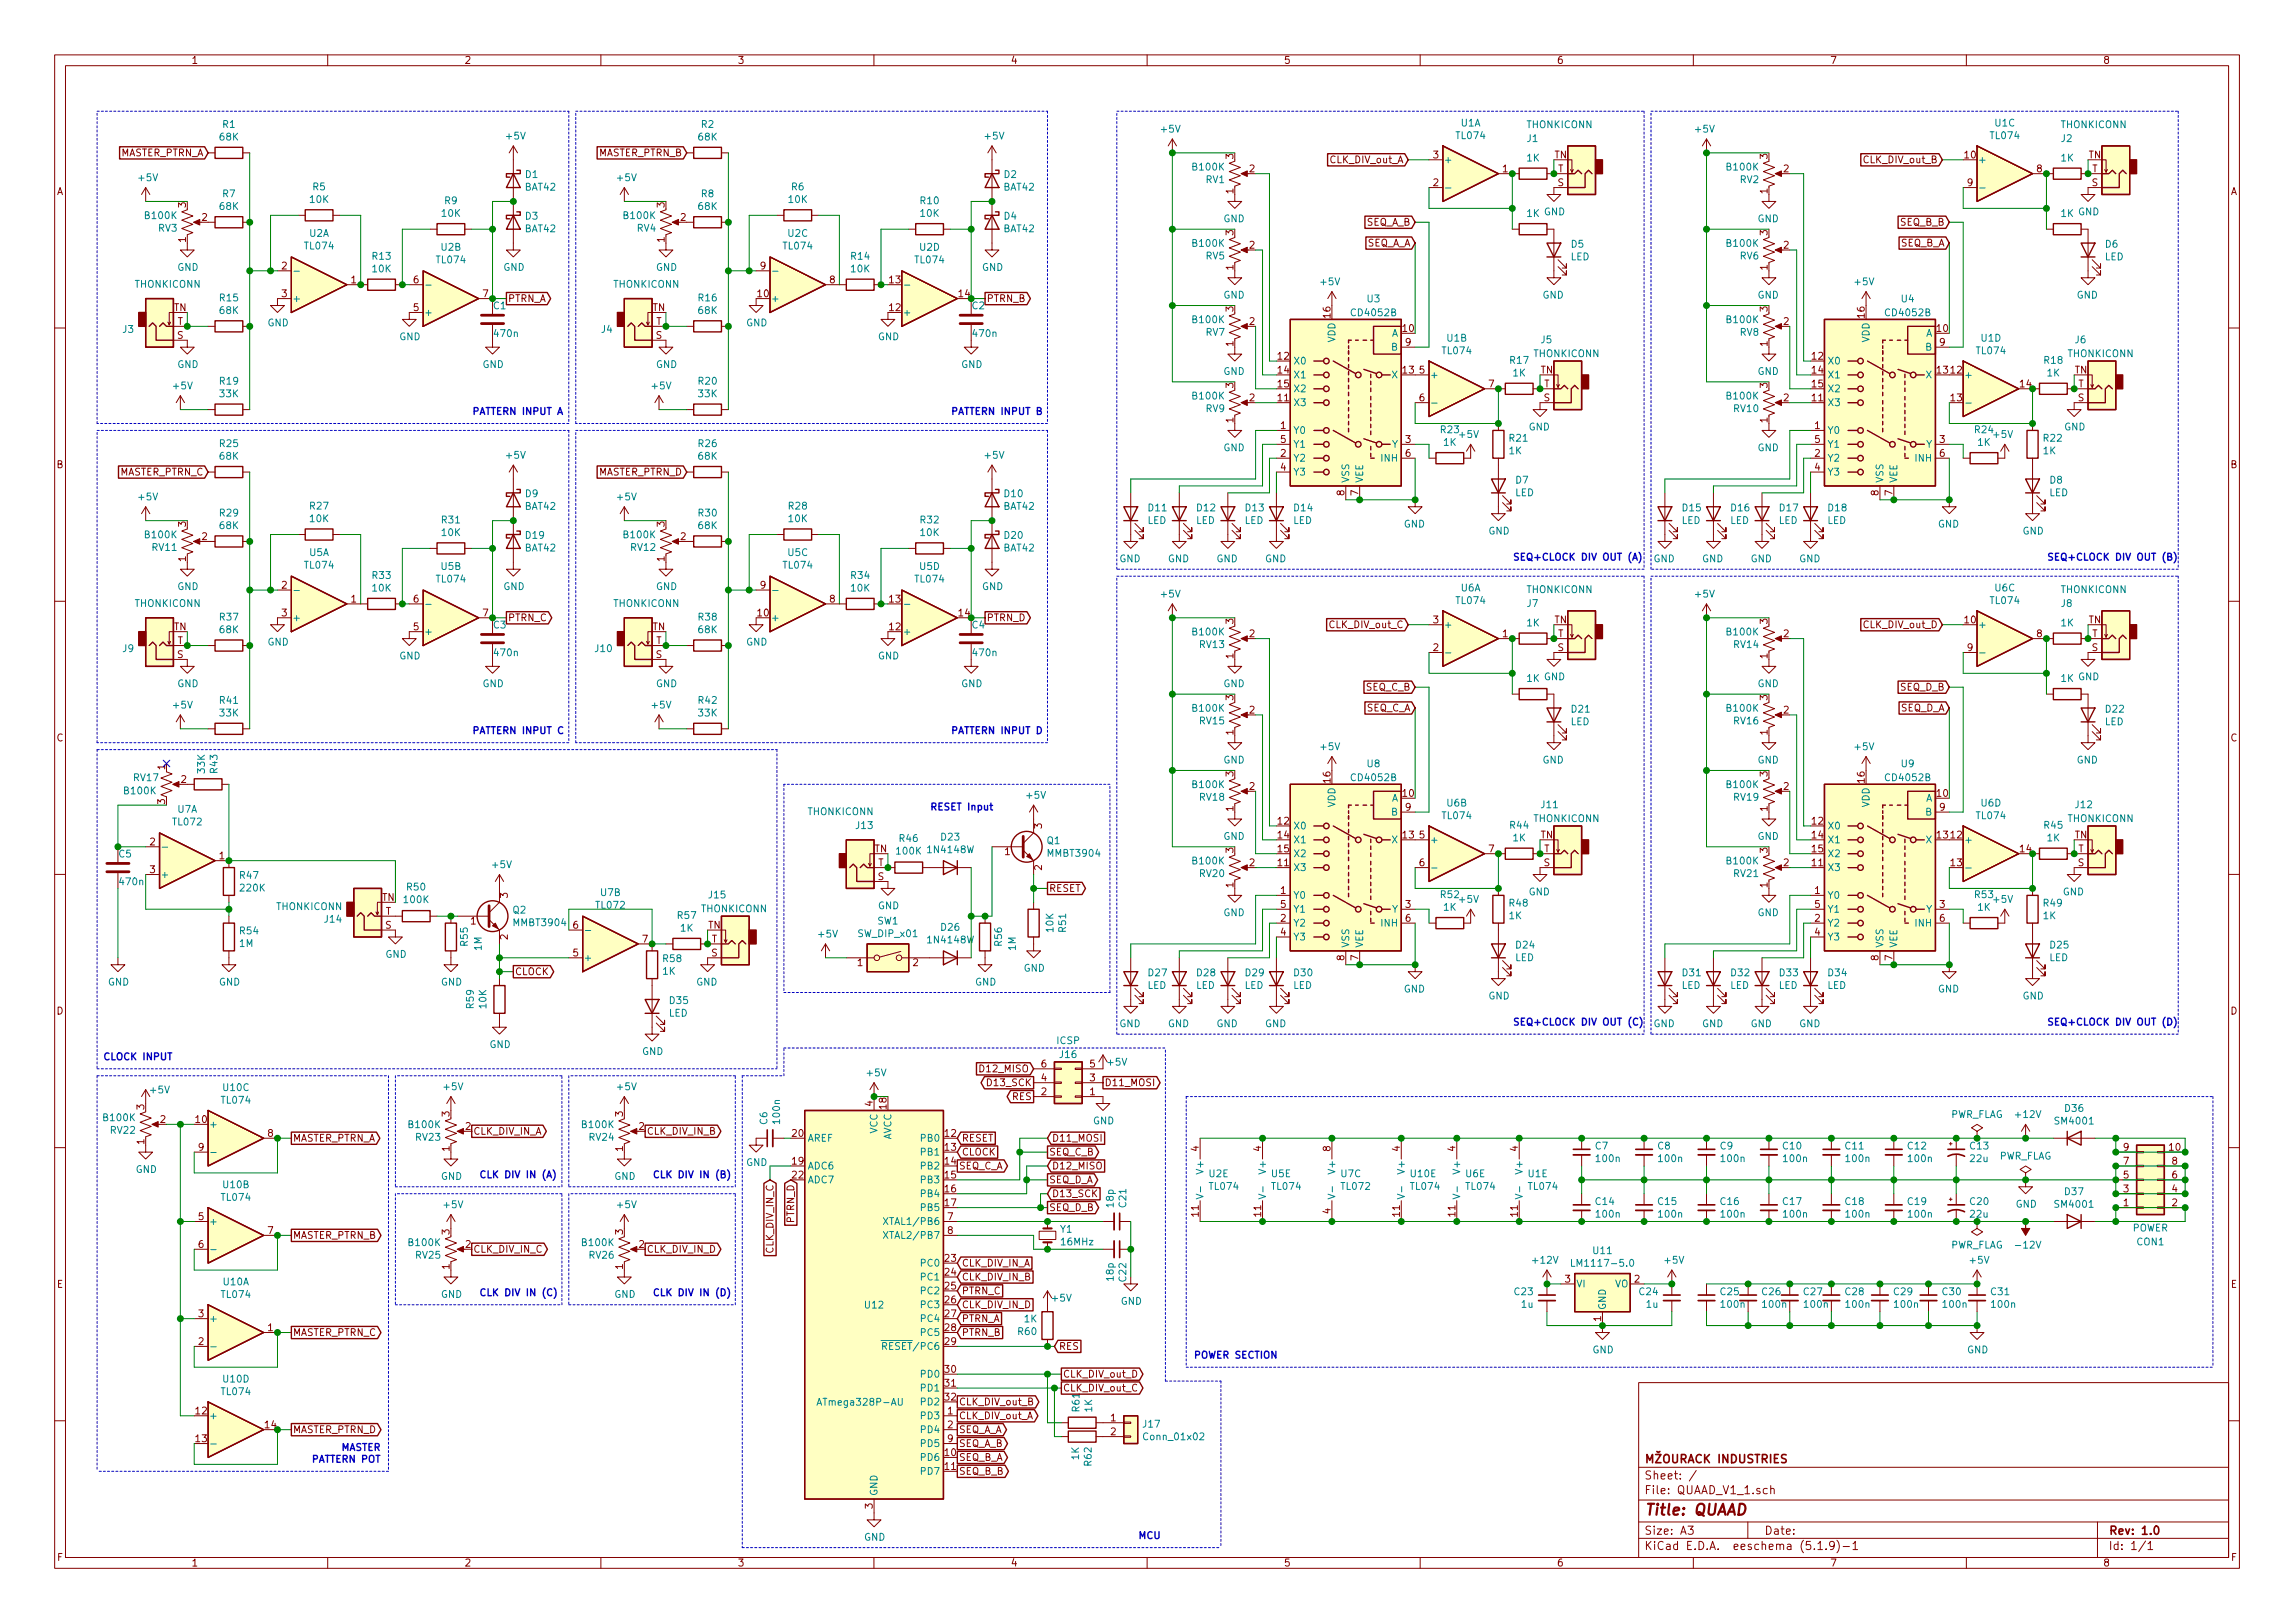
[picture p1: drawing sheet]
<svg xmlns="http://www.w3.org/2000/svg" width="420mm" height="297mm" viewBox="0 0 420 297" stroke-linecap="round" stroke-linejoin="round" font-family="sans-serif">
<defs><g id="words">
<text font-size="2.8" fill="#840000" x="301" y="277.3">Title: QUAAD</text>
<g font-size="2.1" fill="#840000">
<text x="301" y="267.8">MOURACK INDUSTRIES</text>
<text x="301" y="273.5">File: QUAAD_V1_1.sch</text>
<text x="301" y="270.8">Sheet: /</text>
<text x="301" y="280.9">Size: A3</text>
<text x="323" y="280.9">Date:</text>
<text x="386" y="280.9">Rev: 1.0</text>
<text x="301" y="283.7">KiCad E.D.A. eeschema (5.1.9)-1</text>
<text x="386" y="283.7">Id: 1/1</text>
</g>
<g font-size="1.8" fill="#840000">
<text x="35" y="11.7">1</text>
<text x="85" y="11.7">2</text>
<text x="135" y="11.7">3</text>
<text x="185" y="11.7">4</text>
<text x="235" y="11.7">5</text>
<text x="285" y="11.7">6</text>
<text x="335" y="11.7">7</text>
<text x="385" y="11.7">8</text>
<text x="21.8" y="28.6">MASTER_PTRN_A</text>
<text x="109.4" y="28.6">MASTER_PTRN_B</text>
<text x="225.8" y="29.1" transform="rotate(-90 225.8 29.1)">3</text>
<text x="243.5" y="29.9">CLK_DIV_out_A</text>
<text x="262.4" y="29">3</text>
<text x="284.6" y="29">TN</text>
<text x="323.6" y="29.1" transform="rotate(-90 323.6 29.1)">3</text>
<text x="341.2" y="29.9">CLK_DIV_out_B</text>
<text x="359.7" y="29">10</text>
<text x="382.4" y="29">TN</text>
<text x="10.4" y="35.7">A</text>
<text x="225.8" y="35.4" transform="rotate(-90 225.8 35.4)">1</text>
<text x="228.8" y="31.5">2</text>
<text x="262.4" y="34.1">2</text>
<text x="275.1" y="31.5">1</text>
<text x="285.2" y="34.1">S</text>
<text x="285.2" y="31.5">T</text>
<text x="323.6" y="35.4" transform="rotate(-90 323.6 35.4)">1</text>
<text x="326.5" y="31.5">2</text>
<text x="360.2" y="34.1">9</text>
<text x="372.9" y="31.5">8</text>
<text x="383" y="34.1">S</text>
<text x="383" y="31.5">T</text>
<text x="408.4" y="35.7">A</text>
<text x="34" y="38" transform="rotate(-90 34 38)">3</text>
<text x="37" y="40.4">2</text>
<text x="121.7" y="38" transform="rotate(-90 121.7 38)">3</text>
<text x="124.6" y="40.4">2</text>
<text x="250" y="41.3">SEQ_A_B</text>
<text x="347.8" y="41.3">SEQ_B_B</text>
<text x="34" y="44.3" transform="rotate(-90 34 44.3)">1</text>
<text x="121.7" y="44.3" transform="rotate(-90 121.7 44.3)">1</text>
<text x="225.8" y="43.1" transform="rotate(-90 225.8 43.1)">3</text>
<text x="228.8" y="45.5">2</text>
<text x="250" y="45.1">SEQ_A_A</text>
<text x="323.6" y="43.1" transform="rotate(-90 323.6 43.1)">3</text>
<text x="326.5" y="45.5">2</text>
<text x="347.8" y="45.1">SEQ_B_A</text>
<text x="51.6" y="49.3">2</text>
<text x="64.3" y="51.9">1</text>
<text x="75.7" y="51.9">6</text>
<text x="139.2" y="49.3">9</text>
<text x="151.9" y="51.9">8</text>
<text x="162.9" y="51.9">13</text>
<text x="225.8" y="49.4" transform="rotate(-90 225.8 49.4)">1</text>
<text x="323.6" y="49.4" transform="rotate(-90 323.6 49.4)">1</text>
<text x="31.9" y="56.9">TN</text>
<text x="32.5" y="59.5">T</text>
<text x="51.6" y="54.4">3</text>
<text x="75.7" y="56.9">5</text>
<text x="88.4" y="54.4">7</text>
<text x="93" y="55.3">PTRN_A</text>
<text x="119.5" y="56.9">TN</text>
<text x="120.1" y="59.5">T</text>
<text x="138.7" y="54.4">10</text>
<text x="162.9" y="56.9">12</text>
<text x="175.6" y="54.4">14</text>
<text x="180.6" y="55.3">PTRN_B</text>
<text x="225.8" y="57" transform="rotate(-90 225.8 57)">3</text>
<text x="228.8" y="59.5">2</text>
<text x="243.6" y="58.2" transform="rotate(-90 243.6 58.2)">16</text>
<text x="323.6" y="57" transform="rotate(-90 323.6 57)">3</text>
<text x="326.5" y="59.5">2</text>
<text x="341.4" y="58.2" transform="rotate(-90 341.4 58.2)">16</text>
<text x="32.4" y="62">S</text>
<text x="120.1" y="62">S</text>
<text x="225.8" y="63.4" transform="rotate(-90 225.8 63.4)">1</text>
<text x="234" y="65.8">12</text>
<text x="256.8" y="60.7">10</text>
<text x="257.3" y="63.3">9</text>
<text x="323.6" y="63.4" transform="rotate(-90 323.6 63.4)">1</text>
<text x="331.8" y="65.8">12</text>
<text x="354.6" y="60.7">10</text>
<text x="355.1" y="63.3">9</text>
<text x="225.8" y="71" transform="rotate(-90 225.8 71)">3</text>
<text x="234" y="68.4">14</text>
<text x="234" y="70.9">15</text>
<text x="256.8" y="68.4">13</text>
<text x="259.9" y="68.4">5</text>
<text x="272.6" y="70.9">7</text>
<text x="282" y="68.4">TN</text>
<text x="282.7" y="70.9">T</text>
<text x="323.6" y="71" transform="rotate(-90 323.6 71)">3</text>
<text x="331.8" y="68.4">14</text>
<text x="331.8" y="70.9">15</text>
<text x="354.6" y="68.4">13</text>
<text x="357.2" y="68.4">12</text>
<text x="369.9" y="70.9">14</text>
<text x="379.8" y="68.4">TN</text>
<text x="380.5" y="70.9">T</text>
<text x="225.8" y="77.4" transform="rotate(-90 225.8 77.4)">1</text>
<text x="228.8" y="73.4">2</text>
<text x="234" y="73.4">11</text>
<text x="259.9" y="73.4">6</text>
<text x="282.6" y="73.4">S</text>
<text x="323.6" y="77.4" transform="rotate(-90 323.6 77.4)">1</text>
<text x="326.5" y="73.4">2</text>
<text x="331.8" y="73.4">11</text>
<text x="357.2" y="73.4">13</text>
<text x="380.4" y="73.4">S</text>
<text x="234.5" y="78.5">1</text>
<text x="234.5" y="83.6">2</text>
<text x="234.5" y="81.1">5</text>
<text x="257.3" y="81.1">3</text>
<text x="257.3" y="83.6">6</text>
<text x="332.3" y="78.5">1</text>
<text x="332.3" y="83.6">2</text>
<text x="332.3" y="81.1">5</text>
<text x="355.1" y="81.1">3</text>
<text x="355.1" y="83.6">6</text>
<text x="10.4" y="85.7">B</text>
<text x="21.8" y="87">MASTER_PTRN_C</text>
<text x="109.4" y="87">MASTER_PTRN_D</text>
<text x="234.5" y="86.1">4</text>
<text x="332.3" y="86.1">4</text>
<text x="408.4" y="85.7">B</text>
<text x="246.1" y="90.7" transform="rotate(-90 246.1 90.7)">8</text>
<text x="248.7" y="90.7" transform="rotate(-90 248.7 90.7)">7</text>
<text x="343.9" y="90.7" transform="rotate(-90 343.9 90.7)">8</text>
<text x="346.5" y="90.7" transform="rotate(-90 346.5 90.7)">7</text>
<text x="34" y="96.4" transform="rotate(-90 34 96.4)">3</text>
<text x="37" y="98.8">2</text>
<text x="121.7" y="96.4" transform="rotate(-90 121.7 96.4)">3</text>
<text x="124.6" y="98.8">2</text>
<text x="34" y="102.8" transform="rotate(-90 34 102.8)">1</text>
<text x="51.6" y="107.7">2</text>
<text x="121.7" y="102.8" transform="rotate(-90 121.7 102.8)">1</text>
<text x="139.2" y="107.7">9</text>
<text x="51.6" y="112.8">3</text>
<text x="64.3" y="110.3">1</text>
<text x="75.7" y="110.3">6</text>
<text x="88.4" y="112.8">7</text>
<text x="93" y="113.7">PTRN_C</text>
<text x="138.7" y="112.8">10</text>
<text x="151.9" y="110.3">8</text>
<text x="162.9" y="110.3">13</text>
<text x="175.6" y="112.8">14</text>
<text x="180.6" y="113.7">PTRN_D</text>
<text x="31.9" y="115.4">TN</text>
<text x="32.5" y="117.9">T</text>
<text x="75.7" y="115.4">5</text>
<text x="119.5" y="115.4">TN</text>
<text x="120.1" y="117.9">T</text>
<text x="162.9" y="115.4">12</text>
<text x="225.8" y="114.2" transform="rotate(-90 225.8 114.2)">3</text>
<text x="228.8" y="116.6">2</text>
<text x="243.5" y="115">CLK_DIV_out_C</text>
<text x="262.4" y="119.2">2</text>
<text x="262.4" y="114.1">3</text>
<text x="275.1" y="116.6">1</text>
<text x="284.6" y="114.1">TN</text>
<text x="285.2" y="119.2">S</text>
<text x="285.2" y="116.6">T</text>
<text x="323.6" y="114.2" transform="rotate(-90 323.6 114.2)">3</text>
<text x="326.5" y="116.6">2</text>
<text x="341.2" y="115">CLK_DIV_out_D</text>
<text x="359.7" y="114.1">10</text>
<text x="360.2" y="119.2">9</text>
<text x="372.9" y="116.6">8</text>
<text x="382.4" y="114.1">TN</text>
<text x="383" y="119.2">S</text>
<text x="383" y="116.6">T</text>
<text x="32.4" y="120.4">S</text>
<text x="120.1" y="120.4">S</text>
<text x="225.8" y="120.5" transform="rotate(-90 225.8 120.5)">1</text>
<text x="323.6" y="120.5" transform="rotate(-90 323.6 120.5)">1</text>
<text x="225.8" y="128.2" transform="rotate(-90 225.8 128.2)">3</text>
<text x="228.8" y="130.6">2</text>
<text x="250" y="130.2">SEQ_C_A</text>
<text x="250" y="126.4">SEQ_C_B</text>
<text x="323.6" y="128.2" transform="rotate(-90 323.6 128.2)">3</text>
<text x="326.5" y="130.6">2</text>
<text x="347.8" y="130.2">SEQ_D_A</text>
<text x="347.8" y="126.4">SEQ_D_B</text>
<text x="10.4" y="135.7">C</text>
<text x="225.8" y="134.5" transform="rotate(-90 225.8 134.5)">1</text>
<text x="323.6" y="134.5" transform="rotate(-90 323.6 134.5)">1</text>
<text x="408.4" y="135.7">C</text>
<text x="30.2" y="140.9" transform="rotate(-90 30.2 140.9)">1</text>
<text x="33.2" y="143.3">2</text>
<text x="225.8" y="142.1" transform="rotate(-90 225.8 142.1)">3</text>
<text x="243.6" y="143.2" transform="rotate(-90 243.6 143.2)">16</text>
<text x="323.6" y="142.1" transform="rotate(-90 323.6 142.1)">3</text>
<text x="341.4" y="143.2" transform="rotate(-90 341.4 143.2)">16</text>
<text x="30.2" y="147.2" transform="rotate(-90 30.2 147.2)">3</text>
<text x="225.8" y="148.5" transform="rotate(-90 225.8 148.5)">1</text>
<text x="228.8" y="144.6">2</text>
<text x="256.8" y="145.8">10</text>
<text x="257.3" y="148.4">9</text>
<text x="323.6" y="148.5" transform="rotate(-90 323.6 148.5)">1</text>
<text x="326.5" y="144.6">2</text>
<text x="354.6" y="145.8">10</text>
<text x="355.1" y="148.4">9</text>
<text x="27.5" y="154.7">2</text>
<text x="160.1" y="156">TN</text>
<text x="190.8" y="151.6" transform="rotate(-90 190.8 151.6)">3</text>
<text x="234" y="150.9">12</text>
<text x="234" y="153.5">14</text>
<text x="234" y="156">15</text>
<text x="256.8" y="153.5">13</text>
<text x="259.9" y="153.5">5</text>
<text x="272.6" y="156">7</text>
<text x="282" y="153.5">TN</text>
<text x="282.7" y="156">T</text>
<text x="331.8" y="150.9">12</text>
<text x="331.8" y="153.5">14</text>
<text x="331.8" y="156">15</text>
<text x="354.6" y="153.5">13</text>
<text x="357.2" y="153.5">12</text>
<text x="369.9" y="156">14</text>
<text x="379.8" y="153.5">TN</text>
<text x="380.5" y="156">T</text>
<text x="27.5" y="159.8">3</text>
<text x="40.2" y="157.3">1</text>
<text x="160.7" y="161.1">S</text>
<text x="160.8" y="158.5">T</text>
<text x="184" y="156.5">1</text>
<text x="190.8" y="159.3" transform="rotate(-90 190.8 159.3)">2</text>
<text x="225.8" y="156.1" transform="rotate(-90 225.8 156.1)">3</text>
<text x="228.8" y="158.5">2</text>
<text x="234" y="158.5">11</text>
<text x="259.9" y="158.5">6</text>
<text x="282.6" y="158.5">S</text>
<text x="323.6" y="156.1" transform="rotate(-90 323.6 156.1)">3</text>
<text x="326.5" y="158.5">2</text>
<text x="331.8" y="158.5">11</text>
<text x="357.2" y="158.5">13</text>
<text x="380.4" y="158.5">S</text>
<text x="70" y="164.9">TN</text>
<text x="70.6" y="167.4">T</text>
<text x="93" y="164.3" transform="rotate(-90 93 164.3)">3</text>
<text x="192" y="163.2">RESET</text>
<text x="225.8" y="162.4" transform="rotate(-90 225.8 162.4)">1</text>
<text x="234.5" y="163.6">1</text>
<text x="234.5" y="166.2">5</text>
<text x="257.3" y="166.2">3</text>
<text x="323.6" y="162.4" transform="rotate(-90 323.6 162.4)">1</text>
<text x="332.3" y="163.6">1</text>
<text x="332.3" y="166.2">5</text>
<text x="355.1" y="166.2">3</text>
<text x="70.5" y="170">S</text>
<text x="86.2" y="169.2">1</text>
<text x="93" y="172" transform="rotate(-90 93 172)">2</text>
<text x="104.9" y="170">6</text>
<text x="117.6" y="172.5">7</text>
<text x="129.6" y="170">TN</text>
<text x="130.3" y="172.5">T</text>
<text x="234.5" y="168.7">2</text>
<text x="234.5" y="171.2">4</text>
<text x="257.3" y="168.7">6</text>
<text x="332.3" y="168.7">2</text>
<text x="332.3" y="171.2">4</text>
<text x="355.1" y="168.7">6</text>
<text x="94.2" y="178.5">CLOCK</text>
<text x="104.9" y="175">5</text>
<text x="130.2" y="175">S</text>
<text x="157" y="176.8">1</text>
<text x="167.2" y="176.8">2</text>
<text x="246.1" y="175.8" transform="rotate(-90 246.1 175.8)">8</text>
<text x="248.7" y="175.8" transform="rotate(-90 248.7 175.8)">7</text>
<text x="343.9" y="175.8" transform="rotate(-90 343.9 175.8)">8</text>
<text x="346.5" y="175.8" transform="rotate(-90 346.5 175.8)">7</text>
<text x="10.4" y="185.7">D</text>
<text x="408.4" y="185.7">D</text>
<text x="179.7" y="196.3">D12_MISO</text>
<text x="190.7" y="197.9">4</text>
<text x="190.7" y="195.4">6</text>
<text x="199.5" y="197.9">3</text>
<text x="199.5" y="195.4">5</text>
<text x="26.4" y="203.1" transform="rotate(-90 26.4 203.1)">3</text>
<text x="159.8" y="202.4" transform="rotate(-90 159.8 202.4)">4</text>
<text x="162.3" y="202.9" transform="rotate(-90 162.3 202.9)">18</text>
<text x="181" y="198.8">D13_SCK</text>
<text x="185.3" y="201.3">RES</text>
<text x="190.7" y="200.4">2</text>
<text x="199.5" y="200.4">1</text>
<text x="202.2" y="198.8">D11_MOSI</text>
<text x="26.4" y="209.4" transform="rotate(-90 26.4 209.4)">1</text>
<text x="29.4" y="205.5">2</text>
<text x="35.9" y="205.5">10</text>
<text x="49" y="208.1">8</text>
<text x="53.6" y="209">MASTER_PTRN_A</text>
<text x="82.3" y="204.4" transform="rotate(-90 82.3 204.4)">3</text>
<text x="85.2" y="206.8">2</text>
<text x="86.6" y="207.7">CLK_DIV_IN_A</text>
<text x="114" y="204.4" transform="rotate(-90 114 204.4)">3</text>
<text x="117" y="206.8">2</text>
<text x="118.4" y="207.7">CLK_DIV_IN_B</text>
<text x="145.1" y="208.1">20</text>
<text x="173" y="208.1">12</text>
<text x="176" y="209">RESET</text>
<text x="192.6" y="209">D11_MOSI</text>
<text x="36.3" y="210.6">9</text>
<text x="82.3" y="210.7" transform="rotate(-90 82.3 210.7)">1</text>
<text x="114" y="210.7" transform="rotate(-90 114 210.7)">1</text>
<text x="145.1" y="213.1">19</text>
<text x="145.1" y="215.7">22</text>
<text x="173" y="210.6">13</text>
<text x="173" y="213.1">14</text>
<text x="173" y="215.7">15</text>
<text x="175.5" y="214">SEQ_C_A</text>
<text x="176" y="211.5">CLOCK</text>
<text x="192" y="211.5">SEQ_C_B</text>
<text x="192.6" y="214">D12_MISO</text>
<text x="219.5" y="210.7" transform="rotate(-90 219.5 210.7)">4</text>
<text x="230.9" y="210.7" transform="rotate(-90 230.9 210.7)">4</text>
<text x="243.6" y="210.7" transform="rotate(-90 243.6 210.7)">8</text>
<text x="256.3" y="210.7" transform="rotate(-90 256.3 210.7)">4</text>
<text x="266.4" y="210.7" transform="rotate(-90 266.4 210.7)">4</text>
<text x="277.9" y="210.7" transform="rotate(-90 277.9 210.7)">4</text>
<text x="388.8" y="215.7">5</text>
<text x="388.8" y="213.1">7</text>
<text x="388.8" y="210.6">9</text>
<text x="397.2" y="210.6">10</text>
<text x="397.7" y="215.7">6</text>
<text x="397.7" y="213.1">8</text>
<text x="173" y="218.2">16</text>
<text x="173" y="220.8">17</text>
<text x="192" y="216.6">SEQ_D_A</text>
<text x="192" y="221.7">SEQ_D_B</text>
<text x="192.6" y="219.1">D13_SCK</text>
<text x="388.8" y="220.8">1</text>
<text x="388.8" y="218.2">3</text>
<text x="397.7" y="220.8">2</text>
<text x="397.7" y="218.2">4</text>
<text x="36.3" y="223.3">5</text>
<text x="49" y="225.8">7</text>
<text x="53.6" y="226.7">MASTER_PTRN_B</text>
<text x="82.3" y="225.9" transform="rotate(-90 82.3 225.9)">3</text>
<text x="114" y="225.9" transform="rotate(-90 114 225.9)">3</text>
<text x="145.4" y="223.8" transform="rotate(-90 145.4 223.8)">PTRN_D</text>
<text x="173.5" y="223.3">7</text>
<text x="173.5" y="225.8">8</text>
<text x="219.5" y="222.6" transform="rotate(-90 219.5 222.6)">11</text>
<text x="230.9" y="222.6" transform="rotate(-90 230.9 222.6)">11</text>
<text x="243.6" y="222.1" transform="rotate(-90 243.6 222.1)">4</text>
<text x="256.3" y="222.6" transform="rotate(-90 256.3 222.6)">11</text>
<text x="266.4" y="222.6" transform="rotate(-90 266.4 222.6)">11</text>
<text x="277.9" y="222.6" transform="rotate(-90 277.9 222.6)">11</text>
<text x="36.3" y="228.4">6</text>
<text x="82.3" y="232.3" transform="rotate(-90 82.3 232.3)">1</text>
<text x="85.2" y="228.4">2</text>
<text x="86.6" y="229.3">CLK_DIV_IN_C</text>
<text x="114" y="232.3" transform="rotate(-90 114 232.3)">1</text>
<text x="117" y="228.4">2</text>
<text x="118.4" y="229.3">CLK_DIV_IN_D</text>
<text x="141.6" y="229.3" transform="rotate(-90 141.6 229.3)">CLK_DIV_IN_C</text>
<text x="173" y="230.9">23</text>
<text x="173" y="233.5">24</text>
<text x="176" y="231.8">CLK_DIV_IN_A</text>
<text x="10.4" y="235.7">E</text>
<text x="173" y="236">25</text>
<text x="173" y="238.5">26</text>
<text x="176" y="234.4">CLK_DIV_IN_B</text>
<text x="176" y="239.4">CLK_DIV_IN_D</text>
<text x="176" y="236.9">PTRN_C</text>
<text x="286.5" y="234.7">3</text>
<text x="299.2" y="234.7">2</text>
<text x="408.4" y="235.7">E</text>
<text x="36.3" y="241.1">3</text>
<text x="49" y="243.6">1</text>
<text x="53.6" y="244.5">MASTER_PTRN_C</text>
<text x="173" y="241.1">27</text>
<text x="173" y="243.6">28</text>
<text x="176" y="244.5">PTRN_B</text>
<text x="176" y="242">PTRN_A</text>
<text x="293.1" y="241.8" transform="rotate(-90 293.1 241.8)">1</text>
<text x="36.3" y="246.2">2</text>
<text x="173" y="246.2">29</text>
<text x="173" y="251.2">30</text>
<text x="193.8" y="247.1">RES</text>
<text x="173" y="253.8">31</text>
<text x="173" y="256.3">32</text>
<text x="175.5" y="257.2">CLK_DIV_out_B</text>
<text x="194.6" y="254.7">CLK_DIV_out_C</text>
<text x="194.6" y="252.1">CLK_DIV_out_D</text>
<text x="35.9" y="258.9">12</text>
<text x="35.9" y="263.9">13</text>
<text x="48.6" y="261.4">14</text>
<text x="53.6" y="262.3">MASTER_PTRN_D</text>
<text x="173.5" y="258.9">1</text>
<text x="173.5" y="261.4">2</text>
<text x="173.5" y="263.9">9</text>
<text x="175.5" y="262.3">SEQ_A_A</text>
<text x="175.5" y="259.8">CLK_DIV_out_A</text>
<text x="203.4" y="260.1">1</text>
<text x="203.4" y="262.7">2</text>
<text x="173" y="266.5">10</text>
<text x="173" y="269">11</text>
<text x="175.5" y="269.9">SEQ_B_B</text>
<text x="175.5" y="267.4">SEQ_B_A</text>
<text x="175.5" y="264.8">SEQ_A_B</text>
<text x="159.8" y="276.1" transform="rotate(-90 159.8 276.1)">3</text>
<text x="10.5" y="285.7">F</text>
<text x="35" y="286.7">1</text>
<text x="85" y="286.7">2</text>
<text x="135" y="286.7">3</text>
<text x="185" y="286.7">4</text>
<text x="235" y="286.7">5</text>
<text x="285" y="286.7">6</text>
<text x="335" y="286.7">7</text>
<text x="385" y="286.7">8</text>
<text x="408.5" y="285.7">F</text>
</g>
<g font-size="1.8" fill="#008484">
<text x="40.8" y="23.4">R1</text>
<text x="128.4" y="23.4">R2</text>
<text x="267.5" y="23.2">U1A</text>
<text x="279.5" y="23.5">THONKICONN</text>
<text x="365.3" y="23.2">U1C</text>
<text x="377.3" y="23.5">THONKICONN</text>
<text x="40.3" y="25.7">68K</text>
<text x="92.8" y="25.5">+5V</text>
<text x="127.9" y="25.7">68K</text>
<text x="180.4" y="25.5">+5V</text>
<text x="212.6" y="24.3">+5V</text>
<text x="264.3" y="29.9">+</text>
<text x="266.7" y="25.5">TL074</text>
<text x="279.6" y="29.6">1K</text>
<text x="279.6" y="26">J1</text>
<text x="310.4" y="24.3">+5V</text>
<text x="362.1" y="29.9">+</text>
<text x="364.5" y="25.5">TL074</text>
<text x="377.3" y="29.6">1K</text>
<text x="377.4" y="26">J2</text>
<text x="25.5" y="33.2">+5V</text>
<text x="57.3" y="34.8">R5</text>
<text x="96.2" y="34.9">BAT42</text>
<text x="96.2" y="32.6">D1</text>
<text x="113.1" y="33.2">+5V</text>
<text x="144.9" y="34.8">R6</text>
<text x="183.8" y="34.9">BAT42</text>
<text x="183.8" y="32.6">D2</text>
<text x="218.4" y="31.2">B100K</text>
<text x="220.8" y="33.5">RV1</text>
<text x="316.2" y="31.2">B100K</text>
<text x="318.6" y="33.5">RV2</text>
<text x="26.7" y="40.1">B100K</text>
<text x="40.3" y="38.4">68K</text>
<text x="40.8" y="36.1">R7</text>
<text x="56.8" y="37.1">10K</text>
<text x="80.9" y="39.7">10K</text>
<text x="81.4" y="37.4">R9</text>
<text x="96.2" y="40.2">D3</text>
<text x="114.3" y="40.1">B100K</text>
<text x="127.9" y="38.4">68K</text>
<text x="128.4" y="36.1">R8</text>
<text x="144.4" y="37.1">10K</text>
<text x="168.6" y="37.4">R10</text>
<text x="168.6" y="39.7">10K</text>
<text x="183.8" y="40.2">D4</text>
<text x="224" y="40.7">GND</text>
<text x="279.6" y="39.7">1K GND</text>
<text x="321.8" y="40.7">GND</text>
<text x="377.3" y="39.7">1K GND</text>
<text x="29" y="42.4">RV3</text>
<text x="55.9" y="45.7">TL074</text>
<text x="56.7" y="43.3">U2A</text>
<text x="68.2" y="47.5">R13</text>
<text x="80.8" y="45.9">U2B</text>
<text x="96.2" y="42.5">BAT42</text>
<text x="116.7" y="42.4">RV4</text>
<text x="143.5" y="45.7">TL074</text>
<text x="144.3" y="43.3">U2C</text>
<text x="155.9" y="47.5">R14</text>
<text x="168.4" y="45.9">U2D</text>
<text x="183.8" y="42.5">BAT42</text>
<text x="218.4" y="45.2">B100K</text>
<text x="220.8" y="47.5">RV5</text>
<text x="287.5" y="47.6">LED</text>
<text x="287.7" y="45.3">D5</text>
<text x="316.2" y="45.2">B100K</text>
<text x="318.6" y="47.5">RV6</text>
<text x="385.3" y="47.6">LED</text>
<text x="385.5" y="45.3">D6</text>
<text x="24.7" y="52.7">THONKICONN</text>
<text x="32.5" y="49.6">GND</text>
<text x="68.2" y="49.8">10K</text>
<text x="80" y="48.2">TL074</text>
<text x="92.2" y="49.6">GND</text>
<text x="112.3" y="52.7">THONKICONN</text>
<text x="120.1" y="49.6">GND</text>
<text x="155.9" y="49.8">10K</text>
<text x="167.6" y="48.2">TL074</text>
<text x="179.8" y="49.6">GND</text>
<text x="241.9" y="52.2">+5V</text>
<text x="339.6" y="52.2">+5V</text>
<text x="40.3" y="55.2">R15</text>
<text x="40.3" y="57.5">68K</text>
<text x="49" y="59.7">GND</text>
<text x="53.5" y="55.3">+</text>
<text x="77.6" y="57.8">+</text>
<text x="90.4" y="56.6">C1</text>
<text x="127.9" y="55.2">R16</text>
<text x="127.9" y="57.5">68K</text>
<text x="136.6" y="59.7">GND</text>
<text x="141.1" y="55.3">+</text>
<text x="165.2" y="57.8">+</text>
<text x="178" y="56.6">C2</text>
<text x="218.4" y="59.1">B100K</text>
<text x="224" y="54.6">GND</text>
<text x="247.6" y="57.9">CD4052B</text>
<text x="250.3" y="55.3">U3</text>
<text x="282.4" y="54.6">GND</text>
<text x="316.2" y="59.1">B100K</text>
<text x="321.8" y="54.6">GND</text>
<text x="345.4" y="57.9">CD4052B</text>
<text x="348.1" y="55.3">U4</text>
<text x="380.2" y="54.6">GND</text>
<text x="22.5" y="60.9">J3</text>
<text x="73.1" y="62.3">GND</text>
<text x="90.6" y="61.7">470n</text>
<text x="110.1" y="60.9">J4</text>
<text x="160.7" y="62.3">GND</text>
<text x="178.3" y="61.7">470n</text>
<text x="220.8" y="61.5">RV7</text>
<text x="244.5" y="62.7" transform="rotate(-90 244.5 62.7)">VDD</text>
<text x="254.8" y="61.6">A</text>
<text x="254.8" y="64.2">B</text>
<text x="264.2" y="64.8">TL074</text>
<text x="264.9" y="62.5">U1B</text>
<text x="280.8" y="65.4">THONKICONN</text>
<text x="282.1" y="62.8">J5</text>
<text x="318.6" y="61.5">RV8</text>
<text x="342.3" y="62.7" transform="rotate(-90 342.3 62.7)">VDD</text>
<text x="352.6" y="61.6">A</text>
<text x="352.6" y="64.2">B</text>
<text x="361.9" y="64.8">TL074</text>
<text x="362.7" y="62.5">U1D</text>
<text x="378.6" y="65.4">THONKICONN</text>
<text x="379.9" y="62.8">J6</text>
<text x="31.8" y="71.3">+5V</text>
<text x="32.5" y="67.3">GND</text>
<text x="40.3" y="70.4">R19</text>
<text x="88.3" y="67.3">GND</text>
<text x="119.4" y="71.3">+5V</text>
<text x="120.1" y="67.3">GND</text>
<text x="127.9" y="70.4">R20</text>
<text x="176" y="67.3">GND</text>
<text x="224" y="68.6">GND</text>
<text x="236.7" y="66.7">X0</text>
<text x="236.7" y="69.3">X1</text>
<text x="236.7" y="71.8">X2</text>
<text x="254.9" y="69.3">X</text>
<text x="261.7" y="69.3">+</text>
<text x="276.5" y="66.6">R17</text>
<text x="277" y="68.9">1K</text>
<text x="321.8" y="68.6">GND</text>
<text x="334.5" y="66.7">X0</text>
<text x="334.5" y="69.3">X1</text>
<text x="334.5" y="71.8">X2</text>
<text x="352.7" y="69.3">X</text>
<text x="359.5" y="69.3">+</text>
<text x="374.3" y="66.6">R18</text>
<text x="374.8" y="68.9">1K</text>
<text x="40.3" y="72.7">33K</text>
<text x="127.9" y="72.7">33K</text>
<text x="218.4" y="73.1">B100K</text>
<text x="220.8" y="75.4">RV9</text>
<text x="236.7" y="74.3">X3</text>
<text x="316.2" y="73.1">B100K</text>
<text x="317.5" y="75.4">RV10</text>
<text x="334.5" y="74.3">X3</text>
<text x="40.3" y="81.8">R25</text>
<text x="92.8" y="84">+5V</text>
<text x="127.9" y="81.8">R26</text>
<text x="180.4" y="84">+5V</text>
<text x="224" y="82.6">GND</text>
<text x="236.7" y="79.4">Y0</text>
<text x="236.7" y="82">Y1</text>
<text x="254.9" y="82">Y</text>
<text x="263.8" y="79.3">R23</text>
<text x="264.3" y="81.6">1K</text>
<text x="267.3" y="80.1">+5V</text>
<text x="276.3" y="83.1">1K</text>
<text x="276.4" y="80.8">R21</text>
<text x="279.9" y="78.8">GND</text>
<text x="321.8" y="82.6">GND</text>
<text x="334.5" y="79.4">Y0</text>
<text x="334.5" y="82">Y1</text>
<text x="352.7" y="82">Y</text>
<text x="361.6" y="79.3">R24</text>
<text x="362.1" y="81.6">1K</text>
<text x="365" y="80.1">+5V</text>
<text x="374.1" y="83.1">1K</text>
<text x="374.2" y="80.8">R22</text>
<text x="377.9" y="78.8">GND</text>
<text x="40.3" y="84.1">68K</text>
<text x="127.9" y="84.1">68K</text>
<text x="236.7" y="84.5">Y2</text>
<text x="236.7" y="87">Y3</text>
<text x="247" y="88.4" transform="rotate(-90 247 88.4)">VSS</text>
<text x="249.6" y="88.4" transform="rotate(-90 249.6 88.4)">VEE</text>
<text x="253" y="84.5">INH</text>
<text x="277.5" y="88.5">D7</text>
<text x="334.5" y="84.5">Y2</text>
<text x="334.5" y="87">Y3</text>
<text x="344.8" y="88.4" transform="rotate(-90 344.8 88.4)">VSS</text>
<text x="347.3" y="88.4" transform="rotate(-90 347.3 88.4)">VEE</text>
<text x="350.8" y="84.5">INH</text>
<text x="375.3" y="88.5">D8</text>
<text x="25.5" y="91.6">+5V</text>
<text x="40.3" y="94.5">R29</text>
<text x="56.8" y="93.3">R27</text>
<text x="56.8" y="95.6">10K</text>
<text x="80.9" y="95.8">R31</text>
<text x="96.2" y="93.3">BAT42</text>
<text x="96.2" y="91">D9</text>
<text x="113.1" y="91.6">+5V</text>
<text x="127.9" y="94.5">R30</text>
<text x="144.4" y="93.3">R28</text>
<text x="144.4" y="95.6">10K</text>
<text x="168.6" y="95.8">R32</text>
<text x="183.8" y="93.3">BAT42</text>
<text x="183.9" y="91">D10</text>
<text x="210.1" y="95.9">LED</text>
<text x="210.3" y="93.6">D11</text>
<text x="218.9" y="95.9">LED</text>
<text x="219.2" y="93.6">D12</text>
<text x="227.8" y="95.9">LED</text>
<text x="228.1" y="93.6">D13</text>
<text x="236.7" y="95.9">LED</text>
<text x="237" y="93.6">D14</text>
<text x="277.4" y="90.8">LED</text>
<text x="307.8" y="95.9">LED</text>
<text x="308.1" y="93.6">D15</text>
<text x="316.7" y="95.9">LED</text>
<text x="317" y="93.6">D16</text>
<text x="325.6" y="95.9">LED</text>
<text x="325.9" y="93.6">D17</text>
<text x="334.5" y="95.9">LED</text>
<text x="334.7" y="93.6">D18</text>
<text x="375.2" y="90.8">LED</text>
<text x="26.7" y="98.5">B100K</text>
<text x="27.9" y="100.8">RV11</text>
<text x="40.3" y="96.8">68K</text>
<text x="56.7" y="101.8">U5A</text>
<text x="80.9" y="98.1">10K</text>
<text x="96.2" y="100.9">BAT42</text>
<text x="96.3" y="98.6">D19</text>
<text x="114.3" y="98.5">B100K</text>
<text x="115.5" y="100.8">RV12</text>
<text x="127.9" y="96.8">68K</text>
<text x="144.3" y="101.8">U5C</text>
<text x="168.6" y="98.1">10K</text>
<text x="183.8" y="100.9">BAT42</text>
<text x="183.9" y="98.6">D20</text>
<text x="257" y="96.6">GND</text>
<text x="272.5" y="97.8">GND</text>
<text x="354.8" y="96.6">GND</text>
<text x="370.3" y="97.8">GND</text>
<text x="32.5" y="108">GND</text>
<text x="55.9" y="104.1">TL074</text>
<text x="68.2" y="106">R33</text>
<text x="80" y="106.6">TL074</text>
<text x="80.8" y="104.3">U5B</text>
<text x="92.2" y="108">GND</text>
<text x="120.1" y="108">GND</text>
<text x="143.5" y="104.1">TL074</text>
<text x="155.9" y="106">R34</text>
<text x="167.6" y="106.6">TL074</text>
<text x="168.4" y="104.3">U5D</text>
<text x="179.8" y="108">GND</text>
<text x="204.9" y="102.9">GND</text>
<text x="213.8" y="102.9">GND</text>
<text x="222.7" y="102.9">GND</text>
<text x="231.6" y="102.9">GND</text>
<text x="302.7" y="102.9">GND</text>
<text x="311.6" y="102.9">GND</text>
<text x="320.5" y="102.9">GND</text>
<text x="329.4" y="102.9">GND</text>
<text x="24.7" y="111.1">THONKICONN</text>
<text x="40.3" y="113.6">R37</text>
<text x="53.5" y="113.7">+</text>
<text x="68.2" y="108.3">10K</text>
<text x="112.3" y="111.1">THONKICONN</text>
<text x="127.9" y="113.6">R38</text>
<text x="141.1" y="113.7">+</text>
<text x="155.9" y="108.3">10K</text>
<text x="212.6" y="109.4">+5V</text>
<text x="266.7" y="110.6">TL074</text>
<text x="267.5" y="108.2">U6A</text>
<text x="279.5" y="108.5">THONKICONN</text>
<text x="279.6" y="111.1">J7</text>
<text x="310.4" y="109.4">+5V</text>
<text x="364.5" y="110.6">TL074</text>
<text x="365.3" y="108.2">U6C</text>
<text x="377.3" y="108.5">THONKICONN</text>
<text x="377.4" y="111.1">J8</text>
<text x="22.5" y="119.3">J9</text>
<text x="40.3" y="115.9">68K</text>
<text x="49" y="118.1">GND</text>
<text x="77.6" y="116.2">+</text>
<text x="90.4" y="115">C3</text>
<text x="109" y="119.3">J10</text>
<text x="127.9" y="115.9">68K</text>
<text x="136.6" y="118.1">GND</text>
<text x="165.2" y="116.2">+</text>
<text x="178" y="115">C4</text>
<text x="218.4" y="116.3">B100K</text>
<text x="219.7" y="118.6">RV13</text>
<text x="264.3" y="115">+</text>
<text x="279.6" y="114.6">1K</text>
<text x="316.2" y="116.3">B100K</text>
<text x="317.5" y="118.6">RV14</text>
<text x="362.1" y="115">+</text>
<text x="377.3" y="114.6">1K</text>
<text x="32.5" y="125.8">GND</text>
<text x="73.1" y="120.7">GND</text>
<text x="88.3" y="125.8">GND</text>
<text x="90.6" y="120.1">470n</text>
<text x="120.1" y="125.8">GND</text>
<text x="160.7" y="120.7">GND</text>
<text x="176" y="125.8">GND</text>
<text x="178.3" y="120.1">470n</text>
<text x="224" y="125.8">GND</text>
<text x="279.6" y="124.8">1K GND</text>
<text x="321.8" y="125.8">GND</text>
<text x="377.3" y="124.8">1K GND</text>
<text x="31.8" y="129.7">+5V</text>
<text x="40.3" y="128.8">R41</text>
<text x="40.3" y="131.1">33K</text>
<text x="119.4" y="129.7">+5V</text>
<text x="127.9" y="128.8">R42</text>
<text x="127.9" y="131.1">33K</text>
<text x="218.4" y="130.3">B100K</text>
<text x="287.8" y="130.4">D21</text>
<text x="316.2" y="130.3">B100K</text>
<text x="385.5" y="130.4">D22</text>
<text x="219.7" y="132.6">RV15</text>
<text x="241.9" y="137.3">+5V</text>
<text x="287.5" y="132.7">LED</text>
<text x="317.5" y="132.6">RV16</text>
<text x="339.6" y="137.3">+5V</text>
<text x="385.3" y="132.7">LED</text>
<text x="24.5" y="143">RV17</text>
<text x="37.5" y="141.5" transform="rotate(-90 37.5 141.5)">33K</text>
<text x="39.8" y="141.5" transform="rotate(-90 39.8 141.5)">R43</text>
<text x="224" y="139.7">GND</text>
<text x="247.6" y="143">CD4052B</text>
<text x="250.3" y="140.4">U8</text>
<text x="282.4" y="139.7">GND</text>
<text x="321.8" y="139.7">GND</text>
<text x="345.4" y="143">CD4052B</text>
<text x="348.1" y="140.4">U9</text>
<text x="380.2" y="139.7">GND</text>
<text x="22.9" y="145.4">B100K</text>
<text x="32.5" y="148.8">U7A</text>
<text x="147.9" y="149.2">THONKICONN</text>
<text x="188" y="146.2">+5V</text>
<text x="218.4" y="144.2">B100K</text>
<text x="219.7" y="146.5">RV18</text>
<text x="244.5" y="147.8" transform="rotate(-90 244.5 147.8)">VDD</text>
<text x="254.8" y="146.7">A</text>
<text x="254.8" y="149.3">B</text>
<text x="264.2" y="149.9">TL074</text>
<text x="264.9" y="147.6">U6B</text>
<text x="282.2" y="147.9">J11</text>
<text x="316.2" y="144.2">B100K</text>
<text x="317.5" y="146.5">RV19</text>
<text x="342.3" y="147.8" transform="rotate(-90 342.3 147.8)">VDD</text>
<text x="352.6" y="146.7">A</text>
<text x="352.6" y="149.3">B</text>
<text x="361.9" y="149.9">TL074</text>
<text x="362.7" y="147.6">U6D</text>
<text x="380" y="147.9">J12</text>
<text x="31.7" y="151.1">TL072</text>
<text x="156.8" y="151.7">J13</text>
<text x="164.7" y="154.1">R46</text>
<text x="172.3" y="153.8">D23</text>
<text x="191.7" y="154.5">Q1</text>
<text x="224" y="153.7">GND</text>
<text x="236.7" y="151.8">X0</text>
<text x="236.7" y="154.3">X1</text>
<text x="254.9" y="154.3">X</text>
<text x="261.7" y="154.3">+</text>
<text x="276.5" y="151.7">R44</text>
<text x="277" y="154">1K</text>
<text x="280.8" y="150.5">THONKICONN</text>
<text x="321.8" y="153.7">GND</text>
<text x="334.5" y="151.8">X0</text>
<text x="334.5" y="154.3">X1</text>
<text x="352.7" y="154.3">X</text>
<text x="359.5" y="154.3">+</text>
<text x="374.3" y="151.7">R45</text>
<text x="374.8" y="154">1K</text>
<text x="378.6" y="150.5">THONKICONN</text>
<text x="21.8" y="156.9">C5</text>
<text x="29.3" y="160.7">+</text>
<text x="44" y="160.8">R47</text>
<text x="90.2" y="158.9">+5V</text>
<text x="164.2" y="156.4">100K</text>
<text x="170.1" y="156.1">1N4148W</text>
<text x="192" y="156.8">MMBT3904</text>
<text x="218.4" y="158.2">B100K</text>
<text x="219.7" y="160.5">RV20</text>
<text x="236.7" y="159.4">X3</text>
<text x="236.7" y="156.9">X2</text>
<text x="316.2" y="158.2">B100K</text>
<text x="317.5" y="160.5">RV21</text>
<text x="334.5" y="159.4">X3</text>
<text x="334.5" y="156.9">X2</text>
<text x="22" y="162">470n</text>
<text x="44.1" y="163.2">220K</text>
<text x="50.6" y="166.6">THONKICONN</text>
<text x="74.1" y="165.3">100K</text>
<text x="74.5" y="163">R50</text>
<text x="93.9" y="167.2">Q2</text>
<text x="109.2" y="166.3">TL072</text>
<text x="110" y="164">U7B</text>
<text x="128.4" y="167">THONKICONN</text>
<text x="129.8" y="164.4">J15</text>
<text x="160.7" y="166.4">GND</text>
<text x="224" y="167.7">GND</text>
<text x="236.7" y="164.5">Y0</text>
<text x="236.7" y="167">Y1</text>
<text x="254.9" y="167">Y</text>
<text x="263.8" y="164.4">R52</text>
<text x="264.3" y="166.7">1K</text>
<text x="267.3" y="165.2">+5V</text>
<text x="276.4" y="165.9">R48</text>
<text x="279.9" y="163.9">GND</text>
<text x="321.8" y="167.7">GND</text>
<text x="334.5" y="164.5">Y0</text>
<text x="334.5" y="167">Y1</text>
<text x="352.7" y="167">Y</text>
<text x="361.6" y="164.4">R53</text>
<text x="362.1" y="166.7">1K</text>
<text x="365" y="165.2">+5V</text>
<text x="374.2" y="165.9">R49</text>
<text x="377.6" y="163.9">GND</text>
<text x="43.9" y="173.3">1M</text>
<text x="44" y="171">R54</text>
<text x="59.5" y="168.9">J14</text>
<text x="85.6" y="173.1" transform="rotate(-90 85.6 173.1)">R55</text>
<text x="88.2" y="174" transform="rotate(-90 88.2 174)">1M</text>
<text x="94.2" y="169.5">MMBT3904</text>
<text x="124.1" y="168.2">R57</text>
<text x="124.6" y="170.5">1K</text>
<text x="149.9" y="171.6">+5V</text>
<text x="157.2" y="171.5">SW_DIP_x01</text>
<text x="160.7" y="169.2">SW1</text>
<text x="170.1" y="172.7">1N4148W</text>
<text x="172.3" y="170.3">D26</text>
<text x="183.4" y="173.1" transform="rotate(-90 183.4 173.1)">R56</text>
<text x="186" y="174" transform="rotate(-90 186 174)">1M</text>
<text x="192.9" y="170.5" transform="rotate(-90 192.9 170.5)">10K</text>
<text x="195.2" y="170.5" transform="rotate(-90 195.2 170.5)">R51</text>
<text x="236.7" y="169.6">Y2</text>
<text x="236.7" y="172.1">Y3</text>
<text x="247" y="173.5" transform="rotate(-90 247 173.5)">VSS</text>
<text x="249.6" y="173.5" transform="rotate(-90 249.6 173.5)">VEE</text>
<text x="253" y="169.6">INH</text>
<text x="276.3" y="168.2">1K</text>
<text x="277.6" y="173.6">D24</text>
<text x="334.5" y="169.6">Y2</text>
<text x="334.5" y="172.1">Y3</text>
<text x="344.8" y="173.5" transform="rotate(-90 344.8 173.5)">VSS</text>
<text x="347.3" y="173.5" transform="rotate(-90 347.3 173.5)">VEE</text>
<text x="350.8" y="169.6">INH</text>
<text x="374.1" y="168.2">1K</text>
<text x="375.4" y="173.6">D25</text>
<text x="70.6" y="175.3">GND</text>
<text x="106.8" y="175.9">+</text>
<text x="121.4" y="178.4">1K</text>
<text x="121.4" y="176.1">R58</text>
<text x="187.4" y="177.8">GND</text>
<text x="210.3" y="178.7">D27</text>
<text x="219.2" y="178.7">D28</text>
<text x="228.1" y="178.7">D29</text>
<text x="237" y="178.7">D30</text>
<text x="277.4" y="175.9">LED</text>
<text x="308.1" y="178.7">D31</text>
<text x="317" y="178.7">D32</text>
<text x="325.9" y="178.7">D33</text>
<text x="334.7" y="178.7">D34</text>
<text x="375.2" y="175.9">LED</text>
<text x="19.8" y="180.4">GND</text>
<text x="40.1" y="180.4">GND</text>
<text x="80.7" y="180.4">GND</text>
<text x="86.7" y="184.5" transform="rotate(-90 86.7 184.5)">R59</text>
<text x="89.1" y="184.5" transform="rotate(-90 89.1 184.5)">10K</text>
<text x="122.7" y="183.8">D35</text>
<text x="127.5" y="180.4">GND</text>
<text x="178.5" y="180.4">GND</text>
<text x="210.1" y="181">LED</text>
<text x="218.9" y="181">LED</text>
<text x="227.8" y="181">LED</text>
<text x="236.7" y="181">LED</text>
<text x="257" y="181.6">GND</text>
<text x="272.5" y="182.9">GND</text>
<text x="307.8" y="181">LED</text>
<text x="316.7" y="181">LED</text>
<text x="325.6" y="181">LED</text>
<text x="334.5" y="181">LED</text>
<text x="354.8" y="181.6">GND</text>
<text x="370.3" y="182.9">GND</text>
<text x="89.6" y="191.8">GND</text>
<text x="122.4" y="186.1">LED</text>
<text x="193.5" y="191.1">ICSP</text>
<text x="204.9" y="188">GND</text>
<text x="213.8" y="188">GND</text>
<text x="222.7" y="188">GND</text>
<text x="231.6" y="188">GND</text>
<text x="302.7" y="188">GND</text>
<text x="311.6" y="188">GND</text>
<text x="320.5" y="188">GND</text>
<text x="329.4" y="188">GND</text>
<text x="117.6" y="193.1">GND</text>
<text x="158.8" y="197">+5V</text>
<text x="194.1" y="193.6">J16</text>
<text x="202.9" y="195">+5V</text>
<text x="27.6" y="200.1">+5V</text>
<text x="40.6" y="202">TL074</text>
<text x="40.9" y="199.7">U10C</text>
<text x="81.3" y="199.5">+5V</text>
<text x="113.1" y="199.5">+5V</text>
<text x="378.1" y="203.5">D36</text>
<text x="19" y="205.2">B100K</text>
<text x="20.3" y="207.5">RV22</text>
<text x="38.2" y="206.4">+</text>
<text x="74.9" y="206.5">B100K</text>
<text x="76.2" y="208.8">RV23</text>
<text x="106.7" y="206.5">B100K</text>
<text x="107.9" y="208.8">RV24</text>
<text x="140.5" y="205.8" transform="rotate(-90 140.5 205.8)">C6</text>
<text x="142.8" y="205.5" transform="rotate(-90 142.8 205.5)">100n</text>
<text x="147.8" y="209">AREF</text>
<text x="160.7" y="207.5" transform="rotate(-90 160.7 207.5)">VCC</text>
<text x="163.2" y="208.7" transform="rotate(-90 163.2 208.7)">AVCC</text>
<text x="168.8" y="209">PB0</text>
<text x="200.1" y="205.8">GND</text>
<text x="357" y="204.6">PWR_FLAG</text>
<text x="369.1" y="204.6">+12V</text>
<text x="376.5" y="205.8">SM4001</text>
<text x="24.8" y="214.7">GND</text>
<text x="80.7" y="215.9">GND</text>
<text x="112.5" y="215.9">GND</text>
<text x="136.6" y="213.4">GND</text>
<text x="147.8" y="214">ADC6</text>
<text x="168.8" y="211.5">PB1</text>
<text x="168.8" y="214">PB2</text>
<text x="220.3" y="214.5" transform="rotate(-90 220.3 214.5)">V+</text>
<text x="221.4" y="215.5">U2E</text>
<text x="231.8" y="214.5" transform="rotate(-90 231.8 214.5)">V+</text>
<text x="232.8" y="215.5">U5E</text>
<text x="244.5" y="214.5" transform="rotate(-90 244.5 214.5)">V+</text>
<text x="245.5" y="215.5">U7C</text>
<text x="257.2" y="214.5" transform="rotate(-90 257.2 214.5)">V+</text>
<text x="258.3" y="215.5">U10E</text>
<text x="267.3" y="214.5" transform="rotate(-90 267.3 214.5)">V+</text>
<text x="268.4" y="215.5">U6E</text>
<text x="278.8" y="214.5" transform="rotate(-90 278.8 214.5)">V+</text>
<text x="279.8" y="215.5">U1E</text>
<text x="292.1" y="210.4">C7</text>
<text x="292.4" y="212.7">100n</text>
<text x="303.5" y="210.4">C8</text>
<text x="303.8" y="212.7">100n</text>
<text x="315" y="210.4">C9</text>
<text x="315.2" y="212.7">100n</text>
<text x="326.5" y="210.4">C10</text>
<text x="326.6" y="212.7">100n</text>
<text x="337.9" y="210.4">C11</text>
<text x="338.1" y="212.7">100n</text>
<text x="349.3" y="210.4">C12</text>
<text x="349.5" y="212.7">100n</text>
<text x="360.7" y="210.4">C13</text>
<text x="360.8" y="212.7">22u</text>
<text x="365.9" y="212.2">PWR_FLAG</text>
<text x="40.6" y="219.8">TL074</text>
<text x="40.9" y="217.5">U10B</text>
<text x="81.3" y="221.1">+5V</text>
<text x="113.1" y="221.1">+5V</text>
<text x="147.8" y="216.6">ADC7</text>
<text x="168.8" y="216.6">PB3</text>
<text x="168.8" y="219.1">PB4</text>
<text x="168.8" y="221.7">PB5</text>
<text x="203.9" y="220.9" transform="rotate(-90 203.9 220.9)">18p</text>
<text x="206.2" y="220.9" transform="rotate(-90 206.2 220.9)">C21</text>
<text x="221.5" y="217.8">TL074</text>
<text x="232.9" y="217.8">TL074</text>
<text x="245.6" y="217.8">TL072</text>
<text x="258.3" y="217.8">TL074</text>
<text x="268.5" y="217.8">TL074</text>
<text x="279.9" y="217.8">TL074</text>
<text x="292.2" y="220.5">C14</text>
<text x="303.6" y="220.5">C15</text>
<text x="315" y="220.5">C16</text>
<text x="326.5" y="220.5">C17</text>
<text x="337.9" y="220.5">C18</text>
<text x="349.3" y="220.5">C19</text>
<text x="360.7" y="220.5">C20</text>
<text x="369" y="221">GND</text>
<text x="376.4" y="221">SM4001</text>
<text x="378.1" y="218.7">D37</text>
<text x="38.2" y="224.2">+</text>
<text x="162.7" y="224.2">XTAL1/PB6</text>
<text x="162.7" y="226.7">XTAL2/PB7</text>
<text x="194.2" y="225.6">Y1</text>
<text x="194.4" y="227.9">16MHz</text>
<text x="292.4" y="222.8">100n</text>
<text x="303.8" y="222.8">100n</text>
<text x="315.2" y="222.8">100n</text>
<text x="326.6" y="222.8">100n</text>
<text x="338.1" y="222.8">100n</text>
<text x="349.5" y="222.8">100n</text>
<text x="360.8" y="222.8">22u</text>
<text x="390.4" y="225.4">POWER</text>
<text x="391.3" y="227.9">CON1</text>
<text x="74.9" y="228.1">B100K</text>
<text x="76.2" y="230.4">RV25</text>
<text x="106.7" y="228.1">B100K</text>
<text x="107.9" y="230.4">RV26</text>
<text x="168.8" y="231.8">PC0</text>
<text x="280.7" y="231.3">+12V</text>
<text x="288.6" y="231.8">LM1117-5.0</text>
<text x="291.7" y="229.5">U11</text>
<text x="304.9" y="231.3">+5V</text>
<text x="357" y="228.5">PWR_FLAG</text>
<text x="360.7" y="231.3">+5V</text>
<text x="369.4" y="228.5">-12V</text>
<text x="40.6" y="237.6">TL074</text>
<text x="40.9" y="235.2">U10A</text>
<text x="80.7" y="237.5">GND</text>
<text x="112.5" y="237.5">GND</text>
<text x="158.4" y="239.5">U12</text>
<text x="168.8" y="234.4">PC1</text>
<text x="168.8" y="236.9">PC2</text>
<text x="168.8" y="239.4">PC3</text>
<text x="192.7" y="238.2">+5V</text>
<text x="203.9" y="234.4" transform="rotate(-90 203.9 234.4)">18p</text>
<text x="205.2" y="238.8">GND</text>
<text x="206.2" y="234.5" transform="rotate(-90 206.2 234.5)">C22</text>
<text x="277.3" y="237">C23</text>
<text x="278.6" y="239.4">1u</text>
<text x="288.5" y="235.6">VI</text>
<text x="294" y="239.8" transform="rotate(-90 294 239.8)">GND</text>
<text x="295.6" y="235.6">VO</text>
<text x="300.2" y="237">C24</text>
<text x="301.4" y="239.4">1u</text>
<text x="315" y="237">C25</text>
<text x="315.2" y="239.4">100n</text>
<text x="322.7" y="237">C26</text>
<text x="322.8" y="239.4">100n</text>
<text x="330.3" y="237">C27</text>
<text x="330.5" y="239.4">100n</text>
<text x="337.9" y="237">C28</text>
<text x="338.1" y="239.4">100n</text>
<text x="346.8" y="237">C29</text>
<text x="347" y="239.4">100n</text>
<text x="355.7" y="237">C30</text>
<text x="355.9" y="239.4">100n</text>
<text x="364.6" y="237">C31</text>
<text x="364.7" y="239.4">100n</text>
<text x="38.2" y="242">+</text>
<text x="168.8" y="242">PC4</text>
<text x="168.8" y="244.5">PC5</text>
<text x="186.4" y="244.3">R60</text>
<text x="187.6" y="242">1K</text>
<text x="162.4" y="247.1">RESET/PC6</text>
<text x="291.5" y="247.7">GND</text>
<text x="360.1" y="247.7">GND</text>
<text x="40.6" y="255.3">TL074</text>
<text x="40.9" y="253">U10D</text>
<text x="150.4" y="257.3">ATmega328P-AU</text>
<text x="168.8" y="252.1">PD0</text>
<text x="168.8" y="254.7">PD1</text>
<text x="168.8" y="257.2">PD2</text>
<text x="38.2" y="259.8">+</text>
<text x="168.8" y="259.8">PD3</text>
<text x="168.8" y="262.3">PD4</text>
<text x="197.6" y="258.3" transform="rotate(-90 197.6 258.3)">R61</text>
<text x="199.9" y="258.4" transform="rotate(-90 199.9 258.4)">1K</text>
<text x="209.3" y="261.3">J17</text>
<text x="209.7" y="263.6">Conn_01x02</text>
<text x="168.8" y="267.4">PD6</text>
<text x="168.8" y="269.9">PD7</text>
<text x="168.8" y="264.8">PD5</text>
<text x="197.5" y="267.1" transform="rotate(-90 197.5 267.1)">1K</text>
<text x="199.8" y="268.2" transform="rotate(-90 199.8 268.2)">R62</text>
<text x="160.7" y="273.8" transform="rotate(-90 160.7 273.8)">GND</text>
<text x="158.2" y="282">GND</text>
</g>
<g font-size="1.8" fill="#0000c2">
<text x="86.4" y="75.9">PATTERN INPUT A</text>
<text x="174" y="75.9">PATTERN INPUT B</text>
<text x="276.9" y="102.6">SEQ+CLOCK DIV OUT (A)</text>
<text x="374.6" y="102.6">SEQ+CLOCK DIV OUT (B)</text>
<text x="86.4" y="134.4">PATTERN INPUT C</text>
<text x="174" y="134.4">PATTERN INPUT D</text>
<text x="170.2" y="148.3">RESET Input</text>
<text x="276.9" y="187.7">SEQ+CLOCK DIV OUT (C)</text>
<text x="374.6" y="187.7">SEQ+CLOCK DIV OUT (D)</text>
<text x="19.7" y="194">CLOCK INPUT</text>
<text x="87.6" y="215.6">CLK DIV IN (A)</text>
<text x="119.4" y="215.6">CLK DIV IN (B)</text>
<text x="87.6" y="237.2">CLK DIV IN (C)</text>
<text x="119.4" y="237.2">CLK DIV IN (D)</text>
<text x="218.4" y="248.7">POWER SECTION</text>
<text x="57.4" y="267.7">PATTERN POT</text>
<text x="62.4" y="265.5">MASTER</text>
<text x="208.3" y="281.7">MCU</text>
</g>
</g></defs>
<g fill="none" stroke="#840000" stroke-width=".18">
<path d="M10 10h400v277h-400zM12 12h396v273.1h-396zM60 10v2M110 10v2M160 10v2M210 10v2M260 10v2M310 10v2M360 10v2M26.7 34.3v2.6M26.7 34.3l-.8 1.3M26.7 34.3l.7 1.3"/>
<path d="M34.3 38.4l-1 .4 2 .7-2 .8 2 .8-2 .7 2 .8-1 .4v.2M38.1 28h1.3M44.4 28h1.3M54.6 39.4h1.3M61 39.4h1.2M94 26.7v19.1h1.2l-1.2 1.2-1.3-1.2h1.3M94 26.7l-.8 1.3M94 26.7l.7 1.3M114.3 34.3v2.6M114.3 34.3l-.8 1.3M114.3 34.3l.8 1.3M121.9 38.4l-1 .4 2 .7-2 .8 2 .8-2 .7 2 .8-1 .4v.2"/>
<path d="M125.7 28h1.3M132.1 28h1.2M142.2 39.4h1.3M148.6 39.4h1.3M181.6 26.7v19.1h1.3l-1.3 1.2-1.3-1.2h1.3M181.6 26.7l-.8 1.3M181.6 26.7l.8 1.3M214.6 25.4l.8 1.3M214.6 25.4v2.6M214.6 25.4l-.7 1.3M226.1 35.6v1.3h-1.3l1.3 1.2 1.2-1.2h-1.2M226.1 29.5l-1.1 .4 2.1 .7-2.1 .8 2.1 .8-2.1 .7 2.1 .8-1 .4v.2"/>
<path d="M227.6 31.8h1M261.6 34.3h2.6M261.6 29.2h2.6M274.3 31.8h3.8M283.2 31.8h3.8M287 34.3h-2.5v1.3h1.2l-1.2 1.3-1.3-1.3h1.3M287 29.2h.8v2.3l.2-.5M287.5 31l.3 .5M312.4 25.4l.8 1.3M312.4 25.4v2.6M312.4 25.4l-.7 1.3M323.8 29.5l-1 .4 2.1 .7-2.1 .8 2.1 .8-2.1 .7 2.1 .8-1.1 .4v.2"/>
<path d="M323.8 35.6v1.3h-1.2l1.2 1.2 1.3-1.2h-1.3M325.4 31.8h1M359.4 34.3h2.5M372.1 31.8h3.8M381 31.8h3.8M384.8 29.2h.8v2.3l.2-.5M384.8 34.3h-2.5v1.3h1.2l-1.2 1.3-1.3-1.3h1.3M385.3 31l.3 .5M31.2 59l-.2 .5M31.7 57.2h-.7v2.3l-.3-.5M31.7 59.7h2.6M34.3 44.5v1.3h1.3l-1.3 1.2-1.3-1.2h1.3"/>
<path d="M35.8 40.7h1M38.1 40.7h1.3M38.1 59.7h1.3M44.4 40.7h1.3M44.4 59.7h1.3M50.8 49.6h2.5M53.3 54.6h-2.5v1.3h1.3l-1.3 1.3-1.3-1.3h1.3M63.5 52.1h3.8M72.4 52.1h1.3M74.9 52.1h2.6M77.5 57.2h-2.6v1.3h1.3l-1.3 1.2-1.2-1.2h1.2M78.7 41.9h1.3"/>
<path d="M85.1 41.9h1.3M87.6 54.6h2.6v2.8M90.2 59.5v4h1.2l-1.2 1.3-1.3-1.3h1.3M118.9 59l-.3 .5M119.4 57.2h-.8v2.3l-.2-.5M119.4 59.7h2.5M121.9 44.5v1.3h1.3l-1.3 1.2-1.3-1.2h1.3M123.4 40.7h1.1M125.7 40.7h1.3M125.7 59.7h1.3M132.1 40.7h1.2M132.1 59.7h1.2"/>
<path d="M138.4 54.6v1.3h1.3l-1.3 1.3-1.2-1.3h1.2M138.4 49.6h2.6M151.1 52.1h3.8M160 52.1h1.3M162.6 57.2v1.3h1.2l-1.2 1.2-1.3-1.2h1.3M166.4 41.9h1.2M172.7 41.9h1.3M177.8 59.5v4h1.3l-1.3 1.3-1.3-1.3h1.3M177.8 54.6v2.8M226.1 49.6v1.2h-1.3l1.3 1.3 1.2-1.3h-1.2M226.1 57.4l-1.1 .4 2.1 .8-2.1 .7 2.1 .8-2.1 .8 2.1 .7-1 .4v.3M226.1 43.5l-1.1 .4 2.1 .7-2.1 .8 2.1 .7-2.1 .8 2.1 .8-1 .3v.3"/>
<path d="M227.6 59.7h1M227.6 45.8h1M243.8 53.4v2.5M243.8 53.4l.8 1.2M243.8 53.4l-.7 1.2M276.9 41.9h1.2M283.2 41.9h1.3v8.9h-1.3l1.3 1.3 1.2-1.3h-1.2M285.2 48.8l1.6 1.5v-.7v.7h-.8M285.2 47.5l1.6 1.6v-.8v.8h-.8M323.8 49.6v1.2h-1.2l1.2 1.3 1.3-1.3h-1.3M323.8 57.4l-1 .4 2.1 .8-2.1 .7 2.1 .8-2.1 .8 2.1 .7-1.1 .4v.3M323.8 43.5l-1 .4 2.1 .7-2.1 .8 2.1 .7-2.1 .8 2.1 .8-1.1 .3v.3"/>
<path d="M325.4 59.7h1M325.4 45.8h1M341.6 53.4l.8 1.2M341.6 53.4v2.5M341.6 53.4l-.7 1.2M374.6 41.9h1.3M381 41.9h1.3v8.9h-1.3l1.3 1.3 1.2-1.3h-1.2M383 48.8l1.6 1.5v-.7v.7h-.8M383 47.5l1.6 1.6v-.8v.8h-.8M10 60h2M31.7 62.3h2.6v1.2h1.3l-1.3 1.3-1.3-1.3h1.3M33 72.4v2.6"/>
<path d="M33 72.4l-.7 1.3M33 72.4l.8 1.3M38.1 75h1.3M44.4 75h1.3M119.4 62.3h2.5v1.2h1.3l-1.3 1.3-1.3-1.3h1.3M120.6 72.4l-.7 1.3M120.6 72.4v2.6M120.6 72.4l.8 1.3M125.7 75h1.3M132.1 75h1.2M226.1 77.5v1.3h-1.3l1.3 1.2 1.2-1.2h-1.2M226.1 63.5v1.3h-1.3l1.3 1.3 1.2-1.3h-1.2"/>
<path d="M226.1 71.4l-1.1 .4 2.1 .8-2.1 .7 2.1 .8-2.1 .7 2.1 .8-1 .4v.2M227.6 73.7h1M233.7 78.8h2.5M256.5 63.5h2.6M259.1 73.7h2.5M259.1 68.6h2.5M271.8 71.2h3.8M274.3 77.5v1.3M280.7 71.2h3.8M284.5 68.6h.7v2.3l.3-.5M284.5 73.7h-2.6v1.3h-1.2l1.2 1.2 1.3-1.2h-1.3M285 70.4l.2 .5"/>
<path d="M323.8 77.5v1.3h-1.2l1.2 1.2 1.3-1.2h-1.3M323.8 63.5v1.3h-1.2l1.2 1.3 1.3-1.3h-1.3M323.8 71.4l-1 .4 2.1 .8-2.1 .7 2.1 .8-2.1 .7 2.1 .8-1.1 .4v.2M325.4 73.7h1M331.5 78.8h2.5M354.3 63.5h2.6M372.1 71.2h1.3M372.1 77.5v1.3M378.5 71.2h3.8M382.3 68.6h.7v2.3l.3-.5M382.3 73.7h-2.6v1.3h1.3l-1.3 1.2-1.2-1.2h1.2M382.8 70.4l.2 .5"/>
<path d="M408 60h2M26.7 92.7v2.6M26.7 92.7l-.8 1.3M26.7 92.7l.7 1.3M34.3 96.8l-1 .4 2 .8-2 .7 2 .8-2 .7 2 .8-1 .4v.2M35.8 99.1h1M38.1 99.1h1.3M38.1 86.4h1.3M44.4 99.1h1.3M44.4 86.4h1.3M54.6 97.8h1.3M61 97.8h1.2"/>
<path d="M94 85.1v19.1h1.2l-1.2 1.2-1.3-1.2h1.3M94 85.1l-.8 1.3M94 85.1l.7 1.3M114.3 92.7v2.6M114.3 92.7l-.8 1.3M114.3 92.7l.8 1.3M121.9 96.8l-1 .4 2 .8-2 .7 2 .8-2 .7 2 .8-1 .4v.2M123.4 99.1h1.1M125.7 99.1h1.3M125.7 86.4h1.3M132.1 99.1h1.2M132.1 86.4h1.2"/>
<path d="M142.2 97.8h1.3M148.6 97.8h1.3M181.6 85.1v19.1h1.3l-1.3 1.2-1.3-1.2h1.3M181.6 85.1l-.8 1.3M181.6 85.1l.8 1.3M207 90.2v8.9h-1.3l1.3 1.3 1.3-1.3h-1.3M207.8 97.1l1.5 1.5v-.8v.8h-.8M207.8 95.8l1.5 1.5v-.7v.7h-.8M215.9 90.2v8.9h-1.3l1.3 1.3 1.3-1.3h-1.3M216.7 97.1l1.5 1.5v-.8v.8h-.8M216.7 95.8l1.5 1.5v-.7v.7h-.8M224.8 90.2v8.9h-1.3l1.3 1.3 1.3-1.3h-1.3"/>
<path d="M225.6 97.1l1.5 1.5v-.8v.8h-.8M225.6 95.8l1.5 1.5v-.7v.7h-.8M233.7 90.2v8.9h-1.3l1.3 1.3 1.2-1.3h-1.2M233.7 86.4h2.5M233.7 83.9h2.5M233.7 81.3h2.5M234.4 97.1l1.6 1.5v-.8v.8h-.8M234.4 95.8l1.6 1.5v-.7v.7h-.8M246.4 88.9v2.6M248.9 88.9v2.6M256.5 83.9h2.6M256.5 81.3h2.6"/>
<path d="M259.1 91.5v1.2h-1.3l1.3 1.3 1.2-1.3h-1.2M261.6 83.9h1.3M269.2 81.3v2.6h-1.2M269.2 81.3l.8 1.3M269.2 81.3l-.7 1.3M274.3 83.9v10.1h1.3l-1.3 1.3-1.3-1.3h1.3M275.1 92l1.5 1.5v-.8v.8h-.8M275.1 90.7l1.5 1.5v-.7v.7h-.8M304.8 90.2v8.9h-1.3l1.3 1.3 1.3-1.3h-1.3M305.6 97.1l1.5 1.5v-.8v.8h-.8M305.6 95.8l1.5 1.5v-.7v.7h-.8M313.7 90.2v8.9h-1.3l1.3 1.3 1.3-1.3h-1.3"/>
<path d="M314.5 97.1l1.5 1.5v-.8v.8h-.8M314.5 95.8l1.5 1.5v-.7v.7h-.8M322.6 90.2v8.9h-1.3l1.3 1.3 1.2-1.3h-1.2M323.3 97.1l1.6 1.5v-.8v.8h-.8M323.3 95.8l1.6 1.5v-.7v.7h-.8M331.5 90.2v8.9h-1.3l1.3 1.3 1.2-1.3h-1.2M331.5 86.4h2.5M331.5 83.9h2.5M331.5 81.3h2.5M332.2 97.1l1.6 1.5v-.8v.8h-.8M332.2 95.8l1.6 1.5v-.7v.7h-.8M344.2 88.9v2.6"/>
<path d="M346.7 88.9v2.6M354.3 83.9h2.6M354.3 81.3h2.6M356.9 91.5v1.2h-1.3l1.3 1.3 1.2-1.3h-1.2M359.4 83.9h1.3M367 81.3v2.6h-1.2M367 81.3l.8 1.3M367 81.3l-.7 1.3M372.1 83.9v10.1h1.3l-1.3 1.3-1.3-1.3h1.3M372.9 92l1.5 1.5v-.8v.8h-.8M372.9 90.7l1.5 1.5v-.7v.7h-.8M10 110h2"/>
<path d="M31.2 117.4l-.2 .5M31.7 115.6h-.7v2.3l-.3-.5M31.7 118.1h2.6M34.3 102.9v1.3h1.3l-1.3 1.2-1.3-1.2h1.3M38.1 118.1h1.3M44.4 118.1h1.3M50.8 108h2.5M53.3 113.1h-2.5v1.2h1.3l-1.3 1.3-1.3-1.3h1.3M63.5 110.5h3.8M72.4 110.5h1.3M74.9 110.5h2.6M77.5 115.6h-2.6v1.3h1.3l-1.3 1.2-1.2-1.2h1.2"/>
<path d="M78.7 100.4h1.3M85.1 100.4h1.3M87.6 113.1h2.6v2.8M90.2 117.9v4.1h1.2l-1.2 1.2-1.3-1.2h1.3M118.9 117.4l-.3 .5M119.4 115.6h-.8v2.3l-.2-.5M119.4 118.1h2.5M121.9 102.9v1.3h1.3l-1.3 1.2-1.3-1.2h1.3M125.7 118.1h1.3M132.1 118.1h1.2M138.4 113.1v1.2h1.3l-1.3 1.3-1.2-1.3h1.2M138.4 108h2.6"/>
<path d="M151.1 110.5h3.8M160 110.5h1.3M162.6 115.6v1.3h1.2l-1.2 1.2-1.3-1.2h1.3M166.4 100.4h1.2M172.7 100.4h1.3M177.8 117.9v4.1h1.3l-1.3 1.2-1.3-1.2h1.3M177.8 113.1v2.8M214.6 110.5v2.6M214.6 110.5l.8 1.3M214.6 110.5l-.7 1.3M226.1 114.6l-1.1 .4 2.1 .7-2.1 .8 2.1 .8-2.1 .7 2.1 .8-1 .4v.2M227.6 116.9h1"/>
<path d="M261.6 119.4h2.6M261.6 114.3h2.6M274.3 116.9h3.8M283.2 116.9h3.8M287 114.3h.8v2.3l.2-.5M287 119.4h-2.5v1.3h1.2l-1.2 1.3-1.3-1.3h1.3M287.5 116.1l.3 .5M312.4 110.5v2.6M312.4 110.5l.8 1.3M312.4 110.5l-.7 1.3M323.8 114.6l-1 .4 2.1 .7-2.1 .8 2.1 .8-2.1 .7 2.1 .8-1.1 .4v.2M325.4 116.9h1"/>
<path d="M359.4 119.4h2.5M372.1 116.9h3.8M381 116.9h3.8M384.8 114.3h.8v2.3l.2-.5M384.8 119.4h-2.5v1.3h1.2l-1.2 1.3-1.3-1.3h1.3M385.3 116.1l.3 .5M408 110h2M31.7 120.7h2.6v1.3h1.3l-1.3 1.2-1.3-1.2h1.3M33 130.8l-.7 1.3M33 130.8v2.6M33 130.8l.8 1.3M38.1 133.4h1.3"/>
<path d="M44.4 133.4h1.3M119.4 120.7h2.5v1.3h1.3l-1.3 1.2-1.3-1.2h1.3M120.6 130.8v2.6M120.6 130.8l-.7 1.3M120.6 130.8l.8 1.3M125.7 133.4h1.3M132.1 133.4h1.2M226.1 134.7v1.2h-1.3l1.3 1.3 1.2-1.3h-1.2M226.1 120.7v1.3h-1.3l1.3 1.2 1.2-1.2h-1.2M226.1 128.6l-1.1 .3 2.1 .8-2.1 .8 2.1 .7-2.1 .8 2.1 .8-1 .3v.3M227.6 130.8h1M243.8 138.5l.8 1.2"/>
<path d="M243.8 138.5v2.5M243.8 138.5l-.7 1.2M276.9 127h1.2M283.2 127h1.3v8.9h-1.3l1.3 1.3 1.2-1.3h-1.2M285.2 133.9l1.6 1.5v-.7v.7h-.8M285.2 132.6l1.6 1.5v-.7v.7h-.8M323.8 128.6l-1 .3 2.1 .8-2.1 .8 2.1 .7-2.1 .8 2.1 .8-1.1 .3v.3M323.8 134.7v1.2h-1.2l1.2 1.3 1.3-1.3h-1.3M323.8 120.7v1.3h-1.2l1.2 1.2 1.3-1.2h-1.3M325.4 130.8h1M341.6 138.5v2.5M341.6 138.5l.8 1.2"/>
<path d="M341.6 138.5l-.7 1.2M374.6 127h1.3M381 127h1.3v8.9h-1.3l1.3 1.3 1.2-1.3h-1.2M383 133.9l1.6 1.5v-.7v.7h-.8M383 132.6l1.6 1.5v-.7v.7h-.8M21.6 155v2.8M21.6 159.8v2.8M26.7 155h2.5M30.5 141.3l1 .3-2 .8 2 .8-2 .7 2 .8-2 .8 1 .3M32 143.5h1M34.3 143.5h1.3M39.4 157.5h2.5v1.3"/>
<path d="M40.6 143.5h1.3M159.5 158l-.2 .5M160 156.2h-.7v2.3l-.3-.5M160 158.8h3.8M168.9 158.8h8.9M181.6 155h5.7M187.3 155.6l1.9 1.9v2.6M189.2 147.4v5l-1.9 1.9M189.2 147.4l-.7 1.2M189.2 147.4l.8 1.2M226.1 148.6v1.3h-1.3l1.3 1.3 1.2-1.3h-1.2M226.1 156.5l-1.1 .4 2.1 .7-2.1 .8 2.1 .8-2.1 .7 2.1 .8-1 .4v.2"/>
<path d="M226.1 142.5l-1.1 .4 2.1 .8-2.1 .7 2.1 .8-2.1 .8 2.1 .7-1 .4v.3M227.6 158.8h1M227.6 144.8h1M256.5 148.6h2.6M259.1 158.8h2.5M259.1 153.7h2.5M271.8 156.2h3.8M280.7 156.2h3.8M284.5 153.7h.7v2.3l.3-.5M284.5 158.8h-2.6v1.3h-1.2l1.2 1.2 1.3-1.2h-1.3M285 155.5l.2 .5M323.8 156.5l-1 .4 2.1 .7-2.1 .8 2.1 .8-2.1 .7 2.1 .8-1.1 .4v.2"/>
<path d="M323.8 142.5l-1 .4 2.1 .8-2.1 .7 2.1 .8-2.1 .8 2.1 .7-1.1 .4v.3M323.8 148.6v1.3h-1.2l1.2 1.3 1.3-1.3h-1.3M325.4 158.8h1M325.4 144.8h1M354.3 148.6h2.6M372.1 156.2h1.3M378.5 156.2h3.8M382.3 153.7h.7v2.3l.3-.5M382.3 158.8h-2.6v1.3h-1.2l1.2 1.2 1.3-1.2h-1.3M382.8 155.5l.2 .5M10 160h2M21.6 175.3v1.3h1.3l-1.3 1.2-1.3-1.2h1.3"/>
<path d="M26.7 160.1h2.5M41.9 174v2.6h1.3l-1.3 1.2-1.3-1.2h1.3M41.9 163.9v1.2M41.9 167.7v1.2M69.3 166.9l-.2 .5M69.8 170.2h2.6v1.3h1.3l-1.3 1.3-1.3-1.3h1.3M69.8 165.1h-.7v2.3l-.3-.5M69.8 167.7h3.9M78.7 167.7h1.3M82.5 174v2.6h1.3l-1.3 1.2-1.2-1.2h1.2M82.5 167.7v1.2M83.8 167.7h5.7"/>
<path d="M89.5 168.3l1.9 1.9v2.6M91.4 160.1l-.7 1.2M91.4 160.1v5l-1.9 1.9M91.4 179.1v1.3M91.4 160.1l.8 1.2M104.1 175.3h2.6M104.1 170.2h2.6M116.8 172.8h2.6v1.2M119.4 179.1v10.2h1.2l-1.2 1.2-1.3-1.2h1.3M121.9 172.8h1.3M128.3 172.8h3.8M132.1 175.3h-2.6v1.3h-1.2l1.2 1.2 1.3-1.2h-1.3"/>
<path d="M132.1 170.2h.7v2.3l.3-.5M132.6 172l.2 .5M151.1 172.8l-.7 1.2M151.1 172.8v2.5M151.1 172.8l.8 1.2M154.9 175.3h5.1M160 161.3h2.6v1.3h1.2l-1.2 1.3-1.3-1.3h1.3M164.9 174.1l-3.9 1.1M165.1 175.3h12.7M180.3 174v2.6h1.3l-1.3 1.2-1.2-1.2h1.2M180.3 167.7v1.2M189.2 171.5v2.5h1.3l-1.3 1.3-1.2-1.3h1.2"/>
<path d="M189.2 165.1v1.3M207 175.3v8.9h-1.3l1.3 1.3 1.3-1.3h-1.3M215.9 175.3v8.9h-1.3l1.3 1.3 1.3-1.3h-1.3M224.8 175.3v8.9h-1.3l1.3 1.3 1.3-1.3h-1.3M226.1 162.6v1.3h-1.3l1.3 1.2 1.2-1.2h-1.2M233.7 175.3v8.9h-1.3l1.3 1.3 1.2-1.3h-1.2M233.7 168.9h2.5M233.7 163.9h2.5M233.7 166.4h2.5M233.7 171.5h2.5M246.4 174v2.6M248.9 174v2.6"/>
<path d="M256.5 168.9h2.6M256.5 166.4h2.6M259.1 176.6v1.2h-1.3l1.3 1.3 1.2-1.3h-1.2M261.6 168.9h1.3M269.2 166.4v2.5h-1.2M269.2 166.4l.8 1.3M269.2 166.4l-.7 1.3M274.3 168.9v10.2h1.3l-1.3 1.3-1.3-1.3h1.3M274.3 162.6v1.3M275.1 177.1l1.5 1.5v-.8v.8h-.8M275.1 175.8l1.5 1.5v-.7v.7h-.8M304.8 175.3v8.9h-1.3l1.3 1.3 1.3-1.3h-1.3"/>
<path d="M313.7 175.3v8.9h-1.3l1.3 1.3 1.3-1.3h-1.3M322.6 175.3v8.9h-1.3l1.3 1.3 1.2-1.3h-1.2M323.8 162.6v1.3h-1.2l1.2 1.2 1.3-1.2h-1.3M331.5 175.3v8.9h-1.3l1.3 1.3 1.2-1.3h-1.2M331.5 168.9h2.5M331.5 163.9h2.5M331.5 166.4h2.5M331.5 171.5h2.5M344.2 174v2.6M346.7 174v2.6M354.3 168.9h2.6M354.3 166.4h2.6"/>
<path d="M356.9 176.6v1.2h-1.3l1.3 1.3 1.2-1.3h-1.2M359.4 168.9h1.3M367 166.4v2.5h-1.2M367 166.4l.8 1.3M367 166.4l-.7 1.3M372.1 168.9v10.2h1.3l-1.3 1.3-1.3-1.3h1.3M372.1 162.6v1.3M372.9 177.1l1.5 1.5v-.8v.8h-.8M372.9 175.8l1.5 1.5v-.7v.7h-.8M408 160h2M26.7 199.4l-.8 1.3M26.7 199.4v2.6"/>
<path d="M26.7 199.4l.7 1.3M91.4 185.5v2.5h1.3l-1.3 1.3-1.2-1.3h1.2M120.1 187.2l1.6 1.6v-.8v.8h-.8M120.1 186l1.6 1.5v-.8v.8h-.8M160 198.2v5M160 198.2l-.7 1.2M160 198.2l.8 1.2M189.2 198.2h3.8M189.2 195.6h3.8M193 195.5h1.3v.2h-1.3zM193 198h1.3v.3h-1.3zM196.8 195.5h1.3v.2h-1.3z"/>
<path d="M196.8 198h1.3v.3h-1.3zM198.1 198.2h3.8M201.9 193.1v2.5h-3.8M201.9 193.1l-.7 1.2M201.9 193.1l.8 1.2M207.8 182.2l1.5 1.5v-.8v.8h-.8M207.8 180.9l1.5 1.5v-.8v.8h-.8M216.7 182.2l1.5 1.5v-.8v.8h-.8M216.7 180.9l1.5 1.5v-.8v.8h-.8M225.6 182.2l1.5 1.5v-.8v.8h-.8M225.6 180.9l1.5 1.5v-.8v.8h-.8M234.4 182.2l1.6 1.5v-.8v.8h-.8"/>
<path d="M234.4 180.9l1.6 1.5v-.8v.8h-.8M305.6 182.2l1.5 1.5v-.8v.8h-.8M305.6 180.9l1.5 1.5v-.8v.8h-.8M314.5 182.2l1.5 1.5v-.8v.8h-.8M314.5 180.9l1.5 1.5v-.8v.8h-.8M323.3 182.2l1.6 1.5v-.8v.8h-.8M323.3 180.9l1.6 1.5v-.8v.8h-.8M332.2 182.2l1.6 1.5v-.8v.8h-.8M332.2 180.9l1.6 1.5v-.8v.8h-.8M10 210h2M26.7 209.6v1.3h1.2l-1.2 1.2-1.3-1.2h1.3M26.7 203.5l-1 .4 2 .7-2 .8 2 .8-2 .7 2 .8-1 .4v.2"/>
<path d="M28.2 205.8h1M35.6 210.9h2.5M48.3 208.3h2.5M82.5 210.9v1.2h1.3l-1.3 1.3-1.2-1.3h1.2M82.5 204.8l-1 .3 2.1 .8-2.1 .8 2.1 .7-2.1 .8 2.1 .8-1.1 .3v.3M82.5 200.7v2.5M82.5 200.7l-.7 1.3M82.5 200.7l.8 1.3M84.1 207h1M114.3 210.9v1.2h1.3l-1.3 1.3-1.3-1.3h1.3M114.3 204.8l-1 .3 2 .8-2 .8 2 .7-2 .8 2 .8-1 .3v.3M114.3 200.7v2.5"/>
<path d="M114.3 200.7l-.8 1.3M114.3 200.7l.8 1.3M115.8 207h1M140.5 208.3h-2.1v1.3h1.3l-1.3 1.3-1.2-1.3h1.2M141.5 208.3h2M189.2 200.7h3.8M193 200.6h1.3v.2h-1.3zM196.8 200.6h1.3v.2h-1.3zM198.1 200.7h3.8v1.3h1.3l-1.3 1.2-1.2-1.2h1.2M219.7 208.3v3.8M219.7 219.7v3.9M231.1 208.3v3.8"/>
<path d="M231.1 219.7v3.9M243.8 208.3v3.8M243.8 219.7v3.9M256.5 208.3v3.8M256.5 219.7v3.9M266.7 208.3v3.8M266.7 219.7v3.9M278.1 208.3v3.8M278.1 219.7v3.9M289.6 208.3v2M289.6 211.4v2M289.6 218.5v2"/>
<path d="M301 208.3v2M301 211.4v2M301 218.5v2M312.4 208.3v2M312.4 211.4v2M312.4 218.5v2M323.8 208.3v2M323.8 211.4v2M323.8 218.5v2M335.3 208.3v2M335.3 211.4v2M335.3 218.5v2"/>
<path d="M346.7 208.3v2M346.7 211.4v2M346.7 218.5v2M356.9 209.3h.5M356.9 219.5h.5M357.1 209.1v.5M357.1 219.2v.5M358.1 208.3v2M358.1 211.4v2M358.1 218.5v2M361.9 207l1.1-.6-1.1-.6-1 .6 1 .6v1.3M361.9 208.3h.1"/>
<path d="M370.8 214.7l1.1-.7-1.1-.6-1 .6 1 .7v1.2M370.8 215.9h.1M370.8 215.9v1.3h1.3l-1.3 1.3-1.2-1.3h1.2M370.8 205.8l-.7 1.2M370.8 205.8v2.5M370.8 205.8l.8 1.2M375.9 208.3h7.6M387.3 210.9h3.9M387.3 218.5h3.9M387.3 215.9h3.9M387.3 213.4h3.9M391.2 210.7h1.2v.3h-1.2z"/>
<path d="M391.2 213.3h1.2v.2h-1.2zM391.2 218.3h1.2v.3h-1.2zM391.2 215.8h1.2v.3h-1.2zM395 210.7h1.2v.3h-1.2zM395 213.3h1.2v.2h-1.2zM395 218.3h1.2v.3h-1.2zM395 215.8h1.2v.3h-1.2zM396.2 210.9h3.8M396.2 218.5h3.8M396.2 215.9h3.8M396.2 213.4h3.8M408 210h2"/>
<path d="M35.6 228.6h2.5M35.6 223.6h2.5M48.3 226.1h2.5M82.5 232.4v1.3h1.3l-1.3 1.3-1.2-1.3h1.2M82.5 226.4l-1 .3 2.1 .8-2.1 .8 2.1 .7-2.1 .8 2.1 .7-1.1 .4v.3M82.5 222.3v2.5M82.5 222.3l-.7 1.3M82.5 222.3l.8 1.3M84.1 228.6h1M114.3 232.4v1.3h1.3l-1.3 1.3-1.3-1.3h1.3M114.3 226.4l-1 .3 2 .8-2 .8 2 .7-2 .8 2 .7-1 .4v.3M114.3 222.3v2.5"/>
<path d="M114.3 222.3l-.8 1.3M114.3 222.3l.8 1.3M115.8 228.6h1M172.7 223.6h2.6M172.7 226.1h2.6M190.2 225.3h3.1v1.6h-3.1zM191.8 223.6v1.2M191.8 227.4v1.2M191.8 236.3v3.8M191.8 236.3l-.8 1.2M191.8 236.3l.7 1.2M201.9 228.6h2.1"/>
<path d="M201.9 223.6h2.1M205 228.6h2M205 223.6h2M207 233.7v1.3h1.3l-1.3 1.3-1.3-1.3h1.3M283.2 232.4v4.6M283.2 238v2.1M283.2 232.4l.8 1.3M283.2 232.4l-.8 1.3M285.7 235h2.6M289.6 221.5v2.1M298.4 235h2.6M301 221.5v2.1"/>
<path d="M306.1 232.4v4.6M306.1 238v2.1M306.1 232.4l-.8 1.3M306.1 232.4l.7 1.3M312.4 221.5v2.1M312.4 235v2M312.4 238v2.1M320 235v2M320 238v2.1M323.8 221.5v2.1M327.7 235v2M327.7 238v2.1"/>
<path d="M335.3 221.5v2.1M335.3 235v2M335.3 238v2.1M344.2 235v2M344.2 238v2.1M346.7 221.5v2.1M353.1 235v2M353.1 238v2.1M358.1 221.5v2.1M361.9 223.6v1.2l-1 .7 1 .6 1.1-.6-1.1-.7M361.9 223.6h.1M361.9 232.4l-.7 1.3"/>
<path d="M361.9 232.4v4.6M361.9 238v2.1M361.9 232.4l.8 1.3M375.9 223.6h7.6M387.3 221h3.9M391.2 220.9h1.2v.2h-1.2zM395 220.9h1.2v.2h-1.2zM396.2 221h3.8M35.6 246.4h2.5M35.6 241.3h2.5M48.3 243.9h2.5M172.7 259.1h2.6"/>
<path d="M188.3 256.5l.6-.1 .1-.4-.7-.1v1.2h.5l.2-.1 .1-.3-.3-.2M191.8 245.1v1.3M293.4 240.1v3.8h1.2l-1.2 1.2-1.3-1.2h1.3M300 253h108v32.1h-108zM361.9 242.6v1.3h1.3l-1.3 1.2-1.2-1.2h1.2M10 260h2M160 274.4v3.8h1.3l-1.3 1.2-1.3-1.2h1.3M172.7 261.7h2.6M172.7 264.2h2.6M194.3 260.4h1.3M194.3 262.9h1.3M200.7 260.4h5"/>
<path d="M200.7 262.9h5M205.7 262.8h1.3v.3h-1.3zM205.7 260.3h1.3v.2h-1.3zM300 278.5h108M300 274.5h108M300 268.5h108M309 279.3h1l-.5 .6 .4 .1v.7l-.2 .1-.7-.1M310.5 269.1l-1.2 2M320 278.5v3M323.5 272.5l-.4-.1-.3 .3 .1 .6 .2 .1 .4-.1M324.2 272.5l.2-.1 .3 .1 .1 .9M324.2 271.9v1.5"/>
<path d="M384 278.5v6.6M408 260h2M60 285.1v1.9M110 285.1v1.9M160 285.1v1.9M210 285.1v1.9M260 285.1v1.9M300 281.5h108M310 285.1v1.9M332.8 282.5l.4-.4v1.5M332.8 283.6h.9M334.3 283.5v.1"/>
<path d="M335.8 282.7l-.3 .3h-.3l-.3-.3v-.3l.2-.2 .4-.1 .2 .2a1.19 1.19 0 0 1-.2 1.2l-.4 .1M336.3 281.9a1.71 1.71 0 0 1 0 2.3M337.4 283h1.2M339.2 282.5l.4-.4v1.5M339.2 283.6h.9M360 285.1v1.9M392.8 282l-1.3 2M393.2 282.5l.5-.4v1.5M393.2 283.6h.9"/>
<circle cx="160.5" cy="175.3" r=".51"/>
<circle cx="164.6" cy="175.3" r=".51"/>
</g>
<g fill="none" stroke="#840000" stroke-width=".3">
<path d="M140.5 206.8v3M288 210.3h3.1M299.5 210.3h3M310.9 210.3h3M322.3 210.3h3.1M333.8 210.3h3M345.2 210.3h3M356.6 211.6a3.2 3.2 0 0 1 3.1 0M356.6 210.3h3.1M205 222v3.1M205 227.1v3.1M281.7 237h3"/>
<path d="M288 220.5h3.1M299.5 220.5h3M304.5 237h3.1M310.9 237h3M310.9 220.5h3M318.5 237h3.1M322.3 220.5h3.1M326.1 237h3.1M333.8 237h3M333.8 220.5h3M342.6 237h3.1M345.2 220.5h3"/>
<path d="M351.5 237h3.1M356.6 221.8a3.2 3.2 0 0 1 3.1 0M356.6 220.5h3.1M360.4 237h3.1M327 266.3l-.6-.1-.2 .3v.3l.7 .3v.5l-.2 .1-.5-.1M394.5 279.5l.2-.2a.81 .81 0 0 1 .6 .6 .81 .81 0 0 1-.3 .8l-.1 .1a.79 .79 0 0 1-.4-1.3z"/>
</g>
<g fill="#ffffc2" stroke="#ffffc2" stroke-width=".18">
<path d="M382.3 151.2h5v8.9h-5z"/>
<path d="M334 143.5h20.3v30.5h-20.3z"/>
<path d="M384.8 111.8h5.1v8.9h-5.1z"/>
<path d="M114.3 113.1h5.1v8.9h-5.1z"/>
<path d="M287 111.8h5.1v8.9h-5.1z"/>
<path d="M382.3 66.1h5v8.9h-5z"/>
<path d="M334 58.5h20.3v30.4h-20.3z"/>
<path d="M384.8 26.7h5.1v8.9h-5.1z"/>
<path d="M284.5 151.2h5.1v8.9h-5.1z"/>
<path d="M236.2 143.5h20.3v30.5h-20.3z"/>
<path d="M114.3 54.6h5.1v8.9h-5.1z"/>
<path d="M26.7 54.6h5v8.9h-5z"/>
<path d="M288.3 233.1h10.1v7h-10.1z"/>
<path d="M158.7 172.8h7.7v5h-7.7z"/>
<path d="M53.3 47l10.2 5.1-10.2 5.1z"/>
<path d="M77.5 49.6l10.1 5-10.1 5.1z"/>
<path d="M147.3 203.2h25.4v71.2h-25.4z"/>
<path d="M193 194.3h5.1v7.7h-5.1z"/>
<path d="M106.7 167.7l10.1 5.1-10.1 5z"/>
<path d="M29.2 152.4l10.2 5.1-10.2 5.1z"/>
<path d="M38.1 256.6l10.2 5.1-10.2 5z"/>
<path d="M38.1 203.2l10.2 5.1-10.2 5.1z"/>
<path d="M38.1 221l10.2 5.1-10.2 5.1z"/>
<path d="M38.1 238.8l10.2 5.1-10.2 5.1z"/>
<path d="M165.1 108l10.2 5.1-10.2 5z"/>
<path d="M141 105.4l10.1 5.1-10.1 5.1z"/>
<path d="M77.5 108l10.1 5.1-10.1 5z"/>
<path d="M53.3 105.4l10.2 5.1-10.2 5.1z"/>
<path d="M165.1 49.6l10.2 5-10.2 5.1z"/>
<path d="M141 47l10.1 5.1-10.1 5.1z"/>
<path d="M64.8 162.6h5v8.9h-5z"/>
<path d="M261.6 66.1l10.2 5.1-10.2 5z"/>
<path d="M264.2 26.7l10.1 5.1-10.1 5.1z"/>
<path d="M361.9 26.7l10.2 5.1-10.2 5.1z"/>
<path d="M359.4 66.1l10.2 5.1-10.2 5z"/>
<path d="M284.5 66.1h5.1v8.9h-5.1z"/>
<path d="M287 26.7h5.1v8.9h-5.1z"/>
<path d="M391.2 209.6h5v12.7h-5z"/>
<path d="M154.9 153.7h5.1v8.9h-5.1z"/>
<path d="M26.7 113.1h5v8.9h-5z"/>
<path d="M236.2 58.5h20.3v30.4h-20.3z"/>
<path d="M132.1 167.7h5.1v8.9h-5.1z"/>
<path d="M261.6 151.2l10.2 5-10.2 5.1z"/>
<path d="M264.2 111.8l10.1 5.1-10.1 5.1z"/>
<path d="M361.9 111.8l10.2 5.1-10.2 5.1z"/>
<path d="M359.4 151.2l10.2 5-10.2 5.1z"/>
<path d="M205.7 259.1h2.6v5.1h-2.6z"/>
</g>
<g fill="none" stroke="#840000" stroke-width=".25">
<path d="M21.9 26.9h15.6l.6 1.1-.6 1.1h-15.6zM39.4 39.7h5v2h-5zM39.4 27h5v2h-5zM55.9 38.4h5.1v2h-5.1zM94 31.8l1.2 2.5h-2.5zM94 39.4l1.2 2.5h-2.5zM94.6 31.2h.6v.6h-2.5v.6h.6M94.6 38.8h.6v.6h-2.5v.6h.6M109.3 26.9h15.8l.6 1.1-.6 1.1h-15.8zM127 27h5.1v2h-5.1zM127 39.7h5.1v2h-5.1zM143.5 38.4h5.1v2h-5.1z"/>
<path d="M181.6 31.8l1.3 2.5h-2.6zM181.6 39.4l1.3 2.5h-2.6zM182.2 31.2h.7v.6h-2.6v.6h.7M182.2 38.8h.7v.6h-2.6v.6h.7M243.1 28.1h14.1l.6 1.1-.6 1.2h-14.1zM249.9 39.6h8.5l.7 1.1-.7 1.1h-8.5zM264.2 26.7l10.1 5.1-10.1 5.1zM278.1 30.8h5.1v2h-5.1zM287 26.7h5.1v8.9h-5.1zM287 31.8h1.3l.6-.6 .7 .6M291.5 31.8l-.7-.6-.6 .6v2.5h-3.2M340.7 28.1h14.3l.6 1.1-.6 1.2h-14.3z"/>
<path d="M347.5 39.6h8.7l.7 1.1-.7 1.1h-8.7zM361.9 26.7l10.2 5.1-10.2 5.1zM375.9 30.8h5.1v2h-5.1zM384.8 26.7h5.1v8.9h-5.1zM384.8 31.8h1.3l.6-.6 .6 .6M389.3 31.8l-.7-.6-.6 .6v2.5h-3.2M26.7 54.6h5v8.9h-5zM27.3 59.7l.6-.6 .7 .6v2.6h3.1M29.2 59.7l.6-.6 .7 .6h1.2M39.4 58.7h5v2h-5zM53.3 47l10.2 5.1-10.2 5.1zM67.3 51.1h5.1v2h-5.1z"/>
<path d="M77.5 49.6l10.1 5-10.1 5.1zM80 40.9h5.1v2.1h-5.1zM92.7 53.5h7.5l.6 1.1-.6 1.2h-7.5zM114.3 54.6h5.1v8.9h-5.1zM114.9 59.7l.7-.6 .6 .6v2.6h3.2M116.8 59.7l.7-.6 .6 .6h1.3M127 58.7h5.1v2h-5.1zM141 47l10.1 5.1-10.1 5.1zM154.9 51.1h5.1v2h-5.1zM165.1 49.6l10.2 5-10.2 5.1zM167.6 40.9h5.1v2.1h-5.1zM180.3 53.5h7.7l.6 1.1-.6 1.2h-7.7z"/>
<path d="M236.2 58.5h20.3v30.4h-20.3zM250.1 43.4h8.3l.7 1.1-.7 1.1h-8.3zM251.5 59.7h5v5.1h-5zM278.1 40.9h5.1v2.1h-5.1zM283.2 44.5h2.5l-1.2 2.5zM283.2 47h2.5M334 58.5h20.3v30.4h-20.3zM347.7 43.4h8.5l.7 1.1-.7 1.1h-8.5zM349.2 59.7h5.1v5.1h-5.1zM375.9 40.9h5.1v2.1h-5.1zM381 44.5h2.5l-1.2 2.5zM381 47h2.5"/>
<path d="M39.4 74h5v2h-5zM127 74h5.1v2h-5.1zM240.5 68.6h1.8M240.5 78.8h1.8M240.5 73.7h1.8M240.5 71.2h1.8M240.5 66.1h1.8M244.1 78.8l4.1 2.3M244.1 66.1l4.1 2.3M246.9 63.3v.5M246.9 64.2v.6M246.9 65.4v.7"/>
<path d="M246.9 66.7v.6M246.9 68v.6M246.9 69.3v.6M246.9 70.5v.7M246.9 71.8v.6M246.9 73.3v.7M246.9 74.6v.6M246.9 75.9v.6M246.9 77.1v.7M246.9 78.4v.6M247.4 62.3h-.5v.5M248.2 62.3h.5"/>
<path d="M249.6 62.3h.6M249.7 67.6l2.3 .8M251 62.3h.5M251 68.5v.6M251 69.8v.6M251 71v.7M251 72.6v.6M251 73.8v.7M251 75.1v.6M251 76.4v.6M251 77.6v.7M251 78.9v.6"/>
<path d="M253 68.6h1.5M261.6 66.1l10.2 5.1-10.2 5zM273.3 78.8h2v5.1h-2zM275.6 70.1h5.1v2.1h-5.1zM284.5 66.1h5.1v8.9h-5.1zM284.5 71.2h1.2l.7-.7 .6 .7M288.9 71.2l-.6-.7-.6 .7v2.5h-3.2M338.3 68.6h1.8M338.3 78.8h1.8M338.3 73.7h1.8M338.3 71.2h1.8M338.3 66.1h1.8"/>
<path d="M341.9 78.8l4 2.3M341.9 66.1l4 2.3M344.7 63.3v.5M344.7 64.2v.6M344.7 65.4v.7M344.7 66.7v.6M344.7 68v.6M344.7 69.3v.6M344.7 70.5v.7M344.7 71.8v.6M344.7 73.3v.7M344.7 74.6v.6"/>
<path d="M344.7 75.9v.6M344.7 77.1v.7M344.7 78.4v.6M345.2 62.3h-.5v.5M345.9 62.3h.6M347.3 62.3h.7M347.5 67.6l2.3 .8M348.7 68.5v.6M348.7 69.8v.6M348.7 71v.7M348.7 72.6v.6M348.7 73.8v.7"/>
<path d="M348.7 75.1v.6M348.7 76.4v.6M348.7 77.6v.7M348.7 78.9v.6M348.7 62.3h.5M350.8 68.6h1.5M359.4 66.1l10.2 5.1-10.2 5zM371.1 78.8h2v5.1h-2zM373.4 70.1h5.1v2.1h-5.1zM382.3 66.1h5v8.9h-5zM382.3 71.2h1.2l.7-.7 .6 .7M386.7 71.2l-.6-.7-.7 .7v2.5h-3.1"/>
<path d="M21.7 85.3h15.8l.6 1.1-.6 1.1h-15.8zM39.4 85.4h5v2h-5zM39.4 98.1h5v2h-5zM55.9 96.8h5.1v2h-5.1zM80 99.4h5.1v2h-5.1zM94 90.2l1.2 2.5h-2.5zM94 97.8l1.2 2.6h-2.5zM94.6 89.6h.6v.6h-2.5v.6h.6M94.6 97.2h.6v.6h-2.5v.7h.6M109.3 85.3h15.8l.6 1.1-.6 1.1h-15.8zM127 85.4h5.1v2h-5.1zM127 98.1h5.1v2h-5.1z"/>
<path d="M143.5 96.8h5.1v2h-5.1zM167.6 99.4h5.1v2h-5.1zM181.6 97.8l1.3 2.6h-2.6zM181.6 90.2l1.3 2.5h-2.6zM182.2 97.2h.7v.6h-2.6v.7h.7M182.2 89.6h.7v.6h-2.6v.6h.7M205.7 92.7h2.6l-1.3 2.6zM205.7 95.3h2.6M214.6 92.7h2.6l-1.3 2.6zM214.6 95.3h2.6M223.5 92.7h2.6l-1.3 2.6zM223.5 95.3h2.6"/>
<path d="M232.4 92.7h2.5l-1.2 2.6zM232.4 95.3h2.5M240.5 81.3h1.8M240.5 83.9h1.8M240.5 86.4h1.8M249.7 80.3l2.3 .8M251 83.9h.6M251 81.7v.6M251 83v.6M253 81.3h1.5M262.9 82.8h5.1v2.1h-5.1zM273 87.7h2.6l-1.3 2.5z"/>
<path d="M273 90.2h2.6M303.5 92.7h2.6l-1.3 2.6zM303.5 95.3h2.6M312.4 92.7h2.6l-1.3 2.6zM312.4 95.3h2.6M321.3 92.7h2.5l-1.2 2.6zM321.3 95.3h2.5M330.2 92.7h2.5l-1.2 2.6zM330.2 95.3h2.5M338.3 81.3h1.8M338.3 83.9h1.8M338.3 86.4h1.8"/>
<path d="M347.5 80.3l2.3 .8M348.7 81.7v.6M348.7 83v.6M348.7 83.9h.7M350.8 81.3h1.5M360.7 82.8h5.1v2.1h-5.1zM370.8 87.7h2.6l-1.3 2.5zM370.8 90.2h2.6M26.7 113.1h5v8.9h-5zM27.3 118.1l.6-.6 .7 .6v2.6h3.1M29.2 118.1l.6-.6 .7 .6h1.2M39.4 117.1h5v2.1h-5z"/>
<path d="M53.3 105.4l10.2 5.1-10.2 5.1zM67.3 109.5h5.1v2h-5.1zM77.5 108l10.1 5.1-10.1 5zM92.7 111.9h7.7l.6 1.2-.6 1.1h-7.7zM114.3 113.1h5.1v8.9h-5.1zM114.9 118.1l.7-.6 .6 .6v2.6h3.2M116.8 118.1l.7-.6 .6 .6h1.3M127 117.1h5.1v2.1h-5.1zM141 105.4l10.1 5.1-10.1 5.1zM154.9 109.5h5.1v2h-5.1zM165.1 108l10.2 5.1-10.2 5zM180.3 111.9h7.7l.6 1.2-.6 1.1h-7.7z"/>
<path d="M242.9 113.2h14.3l.6 1.1-.6 1.2h-14.3zM264.2 111.8l10.1 5.1-10.1 5.1zM278.1 115.9h5.1v2h-5.1zM287 111.8h5.1v8.9h-5.1zM287 116.9h1.3l.6-.7 .7 .7M291.5 116.9l-.7-.7-.6 .7v2.5h-3.2M340.7 113.2h14.3l.6 1.1-.6 1.2h-14.3zM361.9 111.8l10.2 5.1-10.2 5.1zM375.9 115.9h5.1v2h-5.1zM384.8 111.8h5.1v8.9h-5.1zM384.8 116.9h1.3l.6-.7 .6 .7M389.3 116.9l-.7-.7-.6 .7v2.5h-3.2"/>
<path d="M39.4 132.4h5v2h-5zM127 132.4h5.1v2h-5.1zM249.7 124.6h8.7l.7 1.2-.7 1.1h-8.7zM249.9 128.5h8.5l.7 1.1-.7 1.1h-8.5zM278.1 126h5.1v2.1h-5.1zM283.2 129.6h2.5l-1.2 2.5zM283.2 132.1h2.5M347.5 124.6h8.7l.7 1.2-.7 1.1h-8.7zM347.7 128.5h8.5l.7 1.1-.7 1.1h-8.5zM375.9 126h5.1v2.1h-5.1zM381 129.6h2.5l-1.2 2.5zM381 132.1h2.5"/>
<path d="M29.2 152.4l10.2 5.1-10.2 5.1zM35.6 142.5h5v2.1h-5zM40.9 158.8h2v5.1h-2zM154.9 153.7h5.1v8.9h-5.1zM155.6 158.8l.6-.6 .6 .6v2.5h3.2M157.5 158.8l.6-.6 .6 .6h1.3M163.8 157.8h5.1v2h-5.1zM172.7 157.5l2.6 1.3-2.6 1.3zM175.3 157.5v2.6M236.2 143.5h20.3v30.5h-20.3zM240.5 153.7h1.8M240.5 158.8h1.8"/>
<path d="M240.5 156.2h1.8M240.5 151.2h1.8M244.1 151.2l4.1 2.3M246.9 148.4v.5M246.9 149.3v.6M246.9 150.5v.7M246.9 151.8v.6M246.9 153.1v.6M246.9 154.3v.7M246.9 155.6v.6M246.9 156.9v.6M246.9 158.4v.6"/>
<path d="M246.9 159.7v.6M247.4 147.4h-.5v.5M248.2 147.4h.5M249.6 147.4h.6M249.7 152.7l2.3 .8M251 147.4h.5M251 153.6v.6M251 154.8v.7M251 156.1v.7M251 157.6v.7M251 158.9v.6M251.5 144.8h5v5.1h-5z"/>
<path d="M253 153.7h1.5M261.6 151.2l10.2 5-10.2 5.1zM275.6 155.2h5.1v2.1h-5.1zM284.5 151.2h5.1v8.9h-5.1zM284.5 156.2h1.2l.7-.6 .6 .6M288.9 156.2l-.6-.6-.6 .6v2.6h-3.2M334 143.5h20.3v30.5h-20.3zM338.3 153.7h1.8M338.3 158.8h1.8M338.3 156.2h1.8M338.3 151.2h1.8M341.9 151.2l4 2.3"/>
<path d="M344.7 148.4v.5M344.7 149.3v.6M344.7 150.5v.7M344.7 151.8v.6M344.7 153.1v.6M344.7 154.3v.7M344.7 155.6v.6M344.7 156.9v.6M344.7 158.4v.6M344.7 159.7v.6M345.2 147.4h-.5v.5M345.9 147.4h.6"/>
<path d="M347.3 147.4h.7M347.5 152.7l2.3 .8M348.7 153.6v.6M348.7 154.8v.7M348.7 156.1v.7M348.7 157.6v.7M348.7 158.9v.6M348.7 147.4h.5M349.2 144.8h5.1v5.1h-5.1zM350.8 153.7h1.5M359.4 151.2l10.2 5-10.2 5.1zM373.4 155.2h5.1v2.1h-5.1z"/>
<path d="M382.3 151.2h5v8.9h-5zM382.3 156.2h1.2l.7-.6 .6 .6M386.7 156.2l-.6-.6-.7 .6v2.6h-3.1M40.9 168.9h2v5.1h-2zM64.8 162.6h5v8.9h-5zM65.4 167.7l.6-.7 .7 .7v2.5h3.1M67.3 167.7l.6-.7 .7 .7h1.2M73.7 166.7h5v2h-5zM81.5 168.9h2.1v5.1h-2.1zM94 176.7h6.7l.7 1.1-.7 1.2h-6.7zM106.7 167.7l10.1 5.1-10.1 5zM118.4 174h2v5.1h-2z"/>
<path d="M123.2 171.7h5.1v2.1h-5.1zM132.1 167.7h5.1v8.9h-5.1zM132.1 172.8h1.2l.7-.7 .6 .7M136.5 172.8l-.6-.7-.6 .7v2.5h-3.2M158.7 172.8h7.7v5h-7.7zM172.7 174l2.6 1.3-2.6 1.3zM175.3 174v2.6M179.3 168.9h2.1v5.1h-2.1zM188.2 166.4h2v5.1h-2zM191.8 161.5h6.3l.6 1.1-.6 1.1h-6.3zM205.7 177.8h2.6l-1.3 2.6zM214.6 177.8h2.6l-1.3 2.6z"/>
<path d="M223.5 177.8h2.6l-1.3 2.6zM232.4 177.8h2.5l-1.2 2.6zM240.5 166.4h1.8M240.5 168.9h1.8M240.5 171.5h1.8M240.5 163.9h1.8M244.1 163.9l4.1 2.3M246.9 160.9v.7M246.9 162.2v.7M246.9 163.5v.6M249.7 165.4l2.3 .8M251 168.9h.6"/>
<path d="M251 160.2v.6M251 161.5v.6M251 162.7v.7M251 164v.6M251 166.8v.6M251 168.1v.6M253 166.4h1.5M262.9 167.9h5.1v2.1h-5.1zM273 172.8h2.6l-1.3 2.5zM273 175.3h2.6M273.3 163.9h2v5h-2zM303.5 177.8h2.6l-1.3 2.6z"/>
<path d="M312.4 177.8h2.6l-1.3 2.6zM321.3 177.8h2.5l-1.2 2.6zM330.2 177.8h2.5l-1.2 2.6zM338.3 166.4h1.8M338.3 168.9h1.8M338.3 171.5h1.8M338.3 163.9h1.8M341.9 163.9l4 2.3M344.7 160.9v.7M344.7 162.2v.7M344.7 163.5v.6M347.5 165.4l2.3 .8"/>
<path d="M348.7 168.9h.7M348.7 160.2v.6M348.7 161.5v.6M348.7 162.7v.7M348.7 164v.6M348.7 166.8v.6M348.7 168.1v.6M350.8 166.4h1.5M360.7 167.9h5.1v2.1h-5.1zM370.8 172.8h2.6l-1.3 2.5zM370.8 175.3h2.6M371.1 163.9h2v5h-2z"/>
<path d="M90.4 180.4h2.1v5.1h-2.1zM118.1 182.9h2.5l-1.2 2.6zM118.1 185.5h2.5M178.8 194.5h9.8l.6 1.1-.6 1.1h-9.8zM180.2 197h9v2.3h-9l-.6-1.1zM185 199.6h4.2v2.2h-4.2l-.6-1.1zM193 194.3h5.1v7.7h-5.1zM201.9 197h9.9l.6 1.2-.6 1.1h-9.9zM205.7 180.4h2.6M214.6 180.4h2.6M223.5 180.4h2.6M232.4 180.4h2.5"/>
<path d="M303.5 180.4h2.6M312.4 180.4h2.6M321.3 180.4h2.5M330.2 180.4h2.5M38.1 203.2l10.2 5.1-10.2 5.1zM53.3 207.2h15.6l.6 1.1-.6 1.1h-15.6zM86.4 205.9h13l.6 1.1-.6 1.2h-13zM118.1 205.9h13.2l.7 1.1-.7 1.2h-13.2zM139.9 216.6l1.1-.7 1.1 .7v13.2h-2.2zM143.7 216.6l1.1-.7 1.1 .7v7.6h-2.2zM147.3 203.2h25.4v71.2h-25.4zM175.3 212.3h8.5l.7 1.1-.7 1.1h-8.5z"/>
<path d="M175.9 207.2h6.3v2.2h-6.3l-.6-1.1zM175.9 209.7h6.8v2.3h-6.8l-.6-1.1zM191.8 214.8h8.5l.7 1.1-.7 1.2h-8.5zM191.8 219.9h8.7l.6 1.1-.6 1.1h-8.7zM191.8 209.7h8.7l.6 1.2-.6 1.1h-8.7zM192.4 207.2h9.8v2.2h-9.8l-.6-1.1zM192.4 217.4h9v2.2h-9l-.6-1.1zM192.4 212.3h9.8v2.2h-9.8l-.6-1.1zM378.5 208.3l2.5-1.3v2.6zM378.5 207v2.6M391.2 209.6h5v12.7h-5zM38.1 221l10.2 5.1-10.2 5.1z"/>
<path d="M38.1 238.8l10.2 5.1-10.2 5.1zM53.3 225h15.8l.6 1.1-.6 1.1h-15.8zM86.4 227.5h13.2l.6 1.1-.6 1.2h-13.2zM118.1 227.5h13.2l.7 1.1-.7 1.2h-13.2zM175.9 230.1h13v2.2h-13l-.6-1.1zM175.9 232.6h13.2v2.2h-13.2l-.6-1.1zM175.9 237.7h13.2v2.2h-13.2l-.6-1.1zM175.9 235.1h7.7v2.3h-7.7l-.6-1.1zM288.3 233.1h10.1v7h-10.1zM378.5 222.3l2.5 1.3-2.5 1.2zM381 222.3v2.5M38.1 256.6l10.2 5.1-10.2 5z"/>
<path d="M53.3 242.8h15.8l.6 1.1-.6 1.1h-15.8zM175.3 255.5h14.3l.6 1.1-.6 1.1h-14.3zM175.3 258h14.1l.6 1.1-.6 1.1h-14.1zM175.9 242.8h7.7v2.2h-7.7l-.6-1.1zM175.9 240.2h7.5v2.3h-7.5l-.6-1.2zM190.8 240.1h2v5h-2zM193.7 245.3h4.2v2.2h-4.2l-.7-1.1zM194.3 252.9h14.3l.6 1.1-.6 1.2h-14.3zM194.3 250.4h14.3l.6 1.1-.6 1.1h-14.3zM195.6 259.4h5.1v2h-5.1zM205.7 259.1h2.6v5.1h-2.6zM53.3 260.5h15.8l.6 1.2-.6 1.1h-15.8z"/>
<path d="M175.3 268.2h8.7l.6 1.1-.6 1.1h-8.7zM175.3 265.6h8.5l.7 1.1-.7 1.2h-8.5zM175.3 263.1h8.5l.7 1.1-.7 1.1h-8.5zM175.3 260.5h8.3l.7 1.2-.7 1.1h-8.3zM195.6 261.9h5.1v2h-5.1z"/>
<circle cx="242.8" cy="68.6" r=".51"/>
<circle cx="242.8" cy="78.8" r=".51"/>
<circle cx="242.8" cy="73.7" r=".51"/>
<circle cx="242.8" cy="66.1" r=".51"/>
<circle cx="242.8" cy="71.2" r=".51"/>
<circle cx="248.7" cy="68.6" r=".51"/>
<circle cx="252.5" cy="68.6" r=".51"/>
<circle cx="340.6" cy="78.8" r=".51"/>
<circle cx="340.6" cy="71.2" r=".51"/>
<circle cx="340.6" cy="73.7" r=".51"/>
<circle cx="340.6" cy="68.6" r=".51"/>
<circle cx="340.6" cy="66.1" r=".51"/>
<circle cx="346.5" cy="68.6" r=".51"/>
<circle cx="350.3" cy="68.6" r=".51"/>
<circle cx="242.8" cy="81.3" r=".51"/>
<circle cx="242.8" cy="86.4" r=".51"/>
<circle cx="242.8" cy="83.9" r=".51"/>
<circle cx="248.7" cy="81.3" r=".51"/>
<circle cx="252.5" cy="81.3" r=".51"/>
<circle cx="340.6" cy="83.9" r=".51"/>
<circle cx="340.6" cy="86.4" r=".51"/>
<circle cx="340.6" cy="81.3" r=".51"/>
<circle cx="346.5" cy="81.3" r=".51"/>
<circle cx="350.3" cy="81.3" r=".51"/>
<circle cx="188" cy="155" r="2.82"/>
<circle cx="242.8" cy="151.2" r=".51"/>
<circle cx="242.8" cy="158.8" r=".51"/>
<circle cx="242.8" cy="156.2" r=".51"/>
<circle cx="242.8" cy="153.7" r=".51"/>
<circle cx="248.7" cy="153.7" r=".51"/>
<circle cx="252.5" cy="153.7" r=".51"/>
<circle cx="340.6" cy="156.2" r=".51"/>
<circle cx="340.6" cy="153.7" r=".51"/>
<circle cx="340.6" cy="151.2" r=".51"/>
<circle cx="340.6" cy="158.8" r=".51"/>
<circle cx="346.5" cy="153.7" r=".51"/>
<circle cx="350.3" cy="153.7" r=".51"/>
<circle cx="90.2" cy="167.7" r="2.82"/>
<circle cx="242.8" cy="166.4" r=".51"/>
<circle cx="242.8" cy="168.9" r=".51"/>
<circle cx="242.8" cy="163.9" r=".51"/>
<circle cx="242.8" cy="171.5" r=".51"/>
<circle cx="248.7" cy="166.4" r=".51"/>
<circle cx="252.5" cy="166.4" r=".51"/>
<circle cx="340.6" cy="171.5" r=".51"/>
<circle cx="340.6" cy="166.4" r=".51"/>
<circle cx="340.6" cy="168.9" r=".51"/>
<circle cx="340.6" cy="163.9" r=".51"/>
<circle cx="346.5" cy="166.4" r=".51"/>
<circle cx="350.3" cy="166.4" r=".51"/>
</g>
<g fill="#840000" stroke="#840000" stroke-width=".25">
<path d="M387.3 153.7h1.3v2.5h-1.3z"/>
<path d="M389.9 114.3h1.3v2.6h-1.3z"/>
<path d="M113 115.6h1.3v2.5h-1.3z"/>
<path d="M292.1 114.3h1.3v2.6h-1.3z"/>
<path d="M387.3 68.6h1.3v2.6h-1.3z"/>
<path d="M389.9 29.2h1.3v2.6h-1.3z"/>
<path d="M289.6 153.7h1.2v2.5h-1.2z"/>
<path d="M113 57.2h1.3v2.5h-1.3z"/>
<path d="M25.4 57.2h1.3v2.5h-1.3z"/>
<path d="M63.5 165.1h1.3v2.6h-1.3z"/>
<path d="M289.6 68.6h1.2v2.6h-1.2z"/>
<path d="M292.1 29.2h1.3v2.6h-1.3z"/>
<path d="M153.7 156.2h1.2v2.6h-1.2z"/>
<path d="M25.4 115.6h1.3v2.5h-1.3z"/>
<path d="M137.2 170.2h1.2v2.6h-1.2z"/>
</g>
<path d="M88.1 59.2h4.1M88.1 57.7h4.1M175.8 59.2h4M175.8 57.7h4M88.1 117.6h4.1M88.1 116.1h4.1M175.8 117.6h4M175.8 116.1h4M19.6 159.5h4M19.6 158h4M187.3 153.1v3.8M89.5 165.8v3.8" fill="none" stroke="#840000" stroke-width=".51"/>
<g fill="#840000" stroke="#840000" stroke-width=".18">
<path d="M188 156.8l.5-.6 .5 1.1z"/>
<path d="M123.1 99.1l1.1-.5v1z"/>
<path d="M115.4 207l1.2-.5v1.1z"/>
<path d="M83.7 228.6l1.1-.5v1z"/>
<path d="M115.4 228.6l1.2-.5v1z"/>
<path d="M123.1 40.7l1.1-.5v1z"/>
<path d="M370.8 223.6v1.2h.8l-.8 1.3-.7-1.3h.7z"/>
<path d="M35.4 99.1l1.2-.5v1z"/>
<path d="M227.2 158.8l1.1-.5v1z"/>
<path d="M325 158.8l1.1-.5v1z"/>
<path d="M325 144.8l1.1-.5v1z"/>
<path d="M325 130.8l1.1-.5v1.1z"/>
<path d="M325 116.9l1.1-.5v1z"/>
<path d="M227.2 144.8l1.1-.5v1z"/>
<path d="M227.2 130.8l1.1-.5v1.1z"/>
<path d="M227.2 116.9l1.1-.5v1z"/>
<path d="M325 73.7l1.1-.5v1z"/>
<path d="M325 59.7l1.1-.5v1z"/>
<path d="M325 45.8l1.1-.6v1.1z"/>
<path d="M325 31.8l1.1-.5v1z"/>
<path d="M227.2 73.7l1.1-.5v1z"/>
<path d="M27.8 205.8l1.2-.5v1z"/>
<path d="M227.2 59.7l1.1-.5v1z"/>
<path d="M227.2 45.8l1.1-.6v1.1z"/>
<path d="M227.2 31.8l1.1-.5v1z"/>
<path d="M35.4 40.7l1.2-.5v1z"/>
<path d="M90.2 169.5l.5-.6 .5 1.1z"/>
<path d="M31.6 143.5l1.2-.5v1.1z"/>
<path d="M83.7 207l1.1-.5v1.1z"/>
</g>
<g fill="none" stroke="#840000" stroke-width=".33">
<path d="M141.5 206.8v3M288 211.4h3.1M299.5 211.4h3M310.9 211.4h3M322.3 211.4h3.1M333.8 211.4h3M345.2 211.4h3M204 222v3.1M204 227.1v3.1M281.7 238h3M288 221.5h3.1M299.5 221.5h3"/>
<path d="M304.5 238h3.1M310.9 238h3M310.9 221.5h3M318.5 238h3.1M322.3 221.5h3.1M326.1 238h3.1M333.8 238h3M333.8 221.5h3M342.6 238h3.1M345.2 221.5h3M351.5 238h3.1M360.4 238h3.1"/>
</g>
<g fill="none" stroke="#008484" stroke-width=".18">
<path d="M264.6 34.4h1M362.4 34.4h1M53.8 49.6h1M78 52.2h.9M141.5 49.6h.9M165.6 52.2h1M262.1 73.8h1M359.9 73.8h1M53.8 108.1h1M78 110.6h.9M141.5 108.1h.9M165.6 110.6h1"/>
<path d="M264.6 119.5h1M362.4 119.5h1M29.7 155.1h1M262.1 158.9h1M359.9 158.9h1M107.2 170.3h1M38.6 210.9h1M219 218.6l1.3 .4-1.3 .4M219.8 217.2v.9M230.4 218.6l1.3 .4-1.3 .4M231.2 217.2v.9M243.1 218.6l1.3 .4-1.3 .4"/>
<path d="M243.9 217.2v.9M255.8 218.6l1.3 .4-1.3 .4M256.6 217.2v.9M266 218.6l1.3 .4-1.3 .4M266.8 217.2v.9M277.4 218.6l1.3 .4-1.3 .4M278.2 217.2v.9M38.6 228.7h1M161.7 222.8l.9 1.3M161.7 225.4l.9 1.3M162.6 222.8l-.9 1.3M162.6 225.4l-.9 1.3"/>
<path d="M287.7 230.5v1.3h.6M298.5 230.6l.2-.1a.67 .67 0 0 1 .4 .6 .67 .67 0 0 1-.4 .7l-.3-.3-.1-.2zM38.6 246.5h1M149.6 257.2l.4-1.3 .4 1.3M149.7 256.8h.6M161.3 245.3h1.3M161.6 246.4l.6-.1 .1-.2v-.3l-.7-.1v1.3M161.9 246.4l.4 .6M164.5 255.9v1.1l.2 .2h.2l.3-.2v-1.1M38.6 264.3h1M219.7 262.4l.5-.2 .2 .4-.1 .2-.7 .7h.8"/>
</g>
<path d="M191 224.8h1.5M191 227.4h1.5" fill="none" stroke="#840000" stroke-width=".38"/>
<g fill="none" stroke="#0000c2" stroke-width=".18" stroke-dasharray=".4 .4">
<path d="M17.8 20.4h86.3M104.1 20.4v57.1M105.4 20.4h86.4M191.8 20.4v57.1M204.5 20.4h96.5M301 20.4v83.8M302.3 20.4h96.5M398.8 20.4v83.8M17.8 77.5v-57.1M17.8 78.8h86.3M104.1 77.5h-86.3M104.1 78.8v57.1"/>
<path d="M105.4 78.8h86.4M105.4 77.5v-57.1M191.8 78.8v57.1M191.8 77.5h-86.4M204.5 104.2v-83.8M204.5 105.4h96.5M301 104.2h-96.5M301 105.4v83.9M302.3 105.4h96.5M302.3 104.2v-83.8M398.8 105.4v83.9M398.8 104.2h-96.5"/>
<path d="M17.8 137.2h124.4M17.8 137.2v58.4M17.8 135.9v-57.1M104.1 135.9h-86.3M105.4 135.9v-57.1M142.2 137.2v58.4M191.8 135.9h-86.4M143.5 143.5v38.1M203.2 143.5h-59.7M17.8 195.6h124.4M17.8 196.9h53.3M17.8 196.9v72.4"/>
<path d="M71.1 196.9v72.4M72.4 196.9v20.3M102.9 196.9h-30.5M104.1 196.9v20.3M134.6 196.9h-30.5M135.9 196.9v86.3M135.9 196.9h7.6M143.5 181.6h59.7M143.5 191.8h69.9M143.5 196.9v-5.1M203.2 181.6v-38.1M204.5 189.3v-83.9"/>
<path d="M301 189.3h-96.5M302.3 189.3v-83.9M398.8 189.3h-96.5M72.4 218.5v20.3M72.4 217.2h30.5M102.9 218.5h-30.5M102.9 217.2v-20.3M104.1 217.2h30.5M104.1 218.5v20.3M134.6 218.5h-30.5M134.6 217.2v-20.3M217.2 200.7h187.9"/>
<path d="M217.2 200.7v49.5M405.1 200.7v49.5M72.4 238.8h30.5M102.9 238.8v-20.3M104.1 238.8h30.5M134.6 238.8v-20.3M213.4 252.8v-61M213.4 252.8h10.1M217.2 250.2h187.9M223.5 252.8v30.4M71.1 269.3h-53.3M135.9 283.2h87.6"/>
</g>
<g fill="none" stroke="#008400" stroke-width=".18">
<path d="M26.7 36.9h7.6M45.7 28v47M54.6 39.4h-5.1v10.2M62.2 39.4h3.8v12.7M94 36.9h-3.8v17.7h2.5M114.3 36.9h7.6M133.3 28v47M142.2 39.4h-5v10.2M149.9 39.4h3.8v12.7M181.6 36.9h-3.8v17.7h2.5M226.1 28h-11.5v41.9h11.5M229.9 31.8h2.5v34.3h1.3"/>
<path d="M257.8 29.2h3.8M261.6 34.3v3.8h15.3M276.9 31.8v10.1M284.5 29.2v2.6M323.8 28h-11.4v41.9h11.4M327.7 31.8h2.5v34.3h1.3M355.6 29.2h3.8M359.4 34.3v3.8h15.2M374.6 31.8v10.1M382.3 29.2v2.6M34.3 57.2v2.5h3.8M45.7 49.6h5.1"/>
<path d="M78.7 41.9h-5v10.2h1.2M86.4 41.9h3.8M121.9 57.2v2.5h3.8M133.3 49.6h5.1M166.4 41.9h-5.1v10.2h1.3M174 41.9h3.8M214.6 55.9h11.5M214.6 41.9h11.5M229.9 59.7v11.5h3.8M229.9 45.8h1.2v22.8h2.6M259.1 40.7h2.5v22.8h-2.5M259.1 44.5v16.5"/>
<path d="M312.4 55.9h11.4M312.4 41.9h11.4M327.7 59.7v11.5h3.8M327.7 45.8h1.2v22.8h2.6M356.9 44.5v16.5M356.9 40.7h2.5v22.8h-2.5M33 75h5.1M120.6 75h5.1M229.9 73.7h3.8M233.7 78.8h-3.8v8.9h-22.9v2.5M274.3 71.2v6.3h-15.2v-3.8M281.9 68.6v2.6"/>
<path d="M327.7 73.7h3.8M331.5 78.8h-3.8v8.9h-22.9v2.5M372.1 71.2v6.3h-15.2v-3.8M379.7 68.6v2.6M26.7 95.3h7.6M45.7 86.4v47M54.6 97.8h-5.1v10.2M62.2 97.8h3.8v12.7M94 95.3h-3.8v17.8h2.5M114.3 95.3h7.6M133.3 86.4v47M142.2 97.8h-5v10.2"/>
<path d="M149.9 97.8h3.8v12.7M181.6 95.3h-3.8v17.8h2.5M233.7 83.9h-1.3v6.3h-7.6M233.7 81.3h-2.6v7.6h-15.2v1.3M233.7 86.4v3.8M259.1 81.3h2.5v2.6M259.1 83.9v7.6h-12.7M331.5 83.9h-1.3v6.3h-7.6M331.5 86.4v3.8M331.5 81.3h-2.6v7.6h-15.2v1.3M356.9 83.9v7.6h-12.7M356.9 81.3h2.5v2.6"/>
<path d="M34.3 115.6v2.5h3.8M45.7 108h5.1M78.7 100.4h-5v10.1h1.2M86.4 100.4h3.8M121.9 115.6v2.5h3.8M133.3 108h5.1M166.4 100.4h-5.1v10.1h1.3M174 100.4h3.8M226.1 113.1h-11.5v41.9h11.5M229.9 116.9h2.5v34.3h1.3M257.8 114.3h3.8M261.6 119.4v3.8h15.3"/>
<path d="M276.9 116.9v10.1M284.5 114.3v2.6M323.8 113.1h-11.4v41.9h11.4M327.7 116.9h2.5v34.3h1.3M355.6 114.3h3.8M359.4 119.4v3.8h15.2M374.6 116.9v10.1M382.3 114.3v2.6M33 133.4h5.1M120.6 133.4h5.1M214.6 127h11.5M229.9 130.8h1.2v22.9h2.6"/>
<path d="M259.1 125.8h2.5v22.8h-2.5M259.1 129.6v16.5M312.4 127h11.4M327.7 130.8h1.2v22.9h2.6M356.9 129.6v16.5M356.9 125.8h2.5v22.8h-2.5M30.5 147.4h-8.9v7.6h5.1M41.9 143.5v14h30.5v7.6M162.6 156.2v2.6M177.8 158.8v16.5M181.6 155v12.7h-3.8M214.6 141h11.5"/>
<path d="M229.9 144.8v11.4h3.8M229.9 158.8h3.8M274.3 156.2v6.4h-15.2v-3.8M281.9 153.7v2.5M312.4 141h11.4M327.7 144.8v11.4h3.8M327.7 158.8h3.8M372.1 156.2v6.4h-15.2v-3.8M379.7 153.7v2.5M21.6 162.6v12.7M26.7 160.1v6.3h15.2M41.9 165.1v2.6"/>
<path d="M80 167.7h3.8M91.4 177.8h2.6M91.4 172.8v6.3M91.4 175.3h12.7M104.1 170.2v-3.8h15.3v6.4h2.5M129.5 170.2v2.6M151.1 175.3h3.8M189.2 160.1v5M189.2 162.6h2.6M233.7 163.9h-3.8v8.9h-22.9v2.5M233.7 168.9h-1.3v6.4h-7.6M233.7 166.4h-2.6v7.6h-15.2v1.3"/>
<path d="M233.7 171.5v3.8M259.1 166.4h2.5v2.5M259.1 168.9v7.7h-12.7M331.5 163.9h-3.8v8.9h-22.9v2.5M331.5 166.4h-2.6v7.6h-15.2v1.3M331.5 168.9h-1.3v6.4h-7.6M331.5 171.5v3.8M356.9 168.9v7.7h-12.7M356.9 166.4h2.5v2.5M30.5 205.8h5.1M33 205.8v53.3h2.6M53.3 208.3h-2.5v6.4h-15.2v-3.8"/>
<path d="M143.5 208.3h1.3M144.8 213.4h-3.8v2.5M160 200.7h2.6M186.7 210.9h5.1M188 215.9h3.8M191.8 208.3h-5.1v7.6h-11.4M191.8 213.4h-3.8v5.1h-12.7M191.8 218.5h-1.3v2.5M219.7 208.3h156.2M289.6 215.9h97.7M289.6 213.4v5.1M301 213.4v5.1"/>
<path d="M312.4 213.4v5.1M323.8 213.4v5.1M335.3 213.4v5.1M346.7 213.4v5.1M358.1 213.4v5.1M383.5 208.3h16.5v2.6h-12.7v-2.6M387.3 213.4h12.7v5.1h-12.7zM388.6 215.9h11.4M33 223.6h2.6M53.3 226.1h-2.5v6.3h-15.2v-3.8M175.3 223.6h26.6M175.3 221h16.5"/>
<path d="M175.3 226.1h13.9v2.5h12.7M207 223.6v10.1M219.7 223.6h156.2M283.2 235h2.5M301 235h5.1M312.4 235h49.5M383.5 223.6h16.5v-2.6h-12.7v2.6M33 241.3h2.6M53.3 243.9h-2.5v6.3h-15.2v-3.8M175.3 254h19M175.3 246.4h17.7M175.3 251.5h19"/>
<path d="M191.8 251.5v8.9h2.5M193 254v8.9h1.3M283.2 240.1v2.5h22.9v-2.5M312.4 240.1v2.5h49.5v-2.5M320 240.1v2.5M327.7 240.1v2.5M335.3 240.1v2.5M344.2 240.1v2.5M353.1 240.1v2.5M53.3 261.7h-2.5v6.3h-15.2v-3.8"/>
</g>
<g fill="none" stroke="#0000c2" stroke-width=".25">
<path d="M102.1 75.9l.4-1.3 .5 1.3M189.9 75.2l.6-.1 .1-.2-.1-.2-.6-.1v1.3h.5l.2-.2 .1-.3-.4-.2M298.9 102.5l.4-1.2 .4 1.2M299 102.2h.6M300.1 101.1a1.47 1.47 0 0 1 0 1.9M396.9 101.9l.5-.1 .1-.4-.6-.1v1.2h.5l.2-.2v-.2l-.3-.2M398 101.1a1.4 1.4 0 0 1 0 1.9M103 133.1a.6 .6 0 0 0-.8 .4 .6 .6 0 0 0 .6 .8l.2-.2M189.9 133a.64 .64 0 0 1 .8 .6 .64 .64 0 0 1-.8 .7zM181.2 147.4h.5M181.4 147v1.1l.3 .1M299.8 186.5a.51 .51 0 0 0-.6 0 .51 .51 0 0 0-.2 .6l.3 .5 .5-.1"/>
<path d="M300.2 186.2a1.4 1.4 0 0 1 0 1.9M396.9 186.3a.64 .64 0 0 1 .7 .7 .64 .64 0 0 1-.7 .6zM398 186.2a1.4 1.4 0 0 1 0 1.9M100.1 215.6l.4-1.3 .5 1.3M100.2 215.2h.6M101.3 214.1a1.47 1.47 0 0 1 0 1.9M132.1 214.9l.5-.1 .1-.4-.6-.1v1.3h.4l.2-.2 .1-.3-.3-.2M133.2 214.1a1.47 1.47 0 0 1 0 1.9M101 236a.6 .6 0 0 0-.8 .4 .6 .6 0 0 0 .6 .7l.2-.1M101.4 235.7a1.47 1.47 0 0 1 0 1.9M132.1 235.9a.64 .64 0 0 1 .7 .6 .64 .64 0 0 1-.7 .6zM133.2 235.7a1.47 1.47 0 0 1 0 1.9"/>
</g>
<g fill="#008400" stroke="#008400" stroke-width=".25">
<circle cx="312.4" cy="28" r=".51"/>
<circle cx="312.4" cy="41.9" r=".51"/>
<circle cx="382.3" cy="31.8" r=".51"/>
<circle cx="312.4" cy="55.9" r=".51"/>
<circle cx="379.7" cy="71.2" r=".51"/>
<circle cx="281.9" cy="156.2" r=".51"/>
<circle cx="259.1" cy="176.6" r=".51"/>
<circle cx="248.9" cy="176.6" r=".51"/>
<circle cx="346.7" cy="176.6" r=".51"/>
<circle cx="284.5" cy="116.9" r=".51"/>
<circle cx="214.6" cy="113.1" r=".51"/>
<circle cx="214.6" cy="127" r=".51"/>
<circle cx="214.6" cy="141" r=".51"/>
<circle cx="356.9" cy="176.6" r=".51"/>
<circle cx="312.4" cy="113.1" r=".51"/>
<circle cx="276.9" cy="123.2" r=".51"/>
<circle cx="372.1" cy="71.2" r=".51"/>
<circle cx="374.6" cy="31.8" r=".51"/>
<circle cx="276.9" cy="31.8" r=".51"/>
<circle cx="274.3" cy="71.2" r=".51"/>
<circle cx="41.9" cy="157.5" r=".51"/>
<circle cx="41.9" cy="166.4" r=".51"/>
<circle cx="21.6" cy="155" r=".51"/>
<circle cx="82.6" cy="167.7" r=".51"/>
<circle cx="374.6" cy="38.1" r=".51"/>
<circle cx="374.6" cy="123.2" r=".51"/>
<circle cx="346.7" cy="91.5" r=".51"/>
<circle cx="358.1" cy="215.9" r=".51"/>
<circle cx="387.3" cy="215.9" r=".51"/>
<circle cx="400" cy="215.9" r=".51"/>
<circle cx="259.1" cy="91.5" r=".51"/>
<circle cx="281.9" cy="71.2" r=".51"/>
<circle cx="284.5" cy="31.8" r=".51"/>
<circle cx="214.6" cy="28" r=".51"/>
<circle cx="214.6" cy="41.9" r=".51"/>
<circle cx="214.6" cy="55.9" r=".51"/>
<circle cx="356.9" cy="91.5" r=".51"/>
<circle cx="121.9" cy="59.7" r=".51"/>
<circle cx="45.7" cy="99.1" r=".51"/>
<circle cx="90.2" cy="41.9" r=".51"/>
<circle cx="34.3" cy="118.1" r=".51"/>
<circle cx="137.2" cy="49.6" r=".51"/>
<circle cx="181.6" cy="36.9" r=".51"/>
<circle cx="161.3" cy="52.1" r=".51"/>
<circle cx="133.4" cy="49.6" r=".51"/>
<circle cx="177.8" cy="41.9" r=".51"/>
<circle cx="133.4" cy="59.7" r=".51"/>
<circle cx="133.3" cy="40.7" r=".51"/>
<circle cx="45.7" cy="118.1" r=".51"/>
<circle cx="94" cy="95.3" r=".51"/>
<circle cx="90.2" cy="100.4" r=".51"/>
<circle cx="49.5" cy="49.6" r=".51"/>
<circle cx="181.6" cy="95.3" r=".51"/>
<circle cx="73.7" cy="52.1" r=".51"/>
<circle cx="45.7" cy="49.6" r=".51"/>
<circle cx="177.8" cy="100.4" r=".51"/>
<circle cx="45.7" cy="59.7" r=".51"/>
<circle cx="45.7" cy="40.7" r=".51"/>
<circle cx="34.3" cy="59.7" r=".51"/>
<circle cx="137.2" cy="108" r=".51"/>
<circle cx="191.8" cy="251.5" r=".51"/>
<circle cx="382.3" cy="116.9" r=".51"/>
<circle cx="276.9" cy="116.9" r=".51"/>
<circle cx="193" cy="254" r=".51"/>
<circle cx="312.4" cy="127" r=".51"/>
<circle cx="312.4" cy="141" r=".51"/>
<circle cx="189.2" cy="162.6" r=".51"/>
<circle cx="162.6" cy="158.8" r=".51"/>
<circle cx="177.8" cy="167.7" r=".51"/>
<circle cx="180.3" cy="167.7" r=".51"/>
<circle cx="379.7" cy="156.2" r=".51"/>
<circle cx="161.3" cy="110.5" r=".51"/>
<circle cx="133.4" cy="108" r=".51"/>
<circle cx="133.4" cy="118.1" r=".51"/>
<circle cx="133.4" cy="99.1" r=".51"/>
<circle cx="121.9" cy="118.1" r=".51"/>
<circle cx="49.5" cy="108" r=".51"/>
<circle cx="73.7" cy="110.5" r=".51"/>
<circle cx="94" cy="36.9" r=".51"/>
<circle cx="45.7" cy="108" r=".51"/>
<circle cx="301" cy="223.6" r=".51"/>
<circle cx="293.4" cy="242.6" r=".51"/>
<circle cx="327.7" cy="235" r=".51"/>
<circle cx="90.2" cy="113.1" r=".51"/>
<circle cx="90.2" cy="54.6" r=".51"/>
<circle cx="177.8" cy="54.6" r=".51"/>
<circle cx="177.8" cy="113.1" r=".51"/>
<circle cx="276.9" cy="38.1" r=".51"/>
<circle cx="346.7" cy="223.6" r=".51"/>
<circle cx="346.7" cy="208.3" r=".51"/>
<circle cx="335.3" cy="223.6" r=".51"/>
<circle cx="335.3" cy="208.3" r=".51"/>
<circle cx="283.2" cy="235" r=".51"/>
<circle cx="301" cy="208.3" r=".51"/>
<circle cx="323.8" cy="223.6" r=".51"/>
<circle cx="323.8" cy="208.3" r=".51"/>
<circle cx="312.4" cy="223.6" r=".51"/>
<circle cx="312.4" cy="208.3" r=".51"/>
<circle cx="301" cy="215.9" r=".51"/>
<circle cx="312.4" cy="215.9" r=".51"/>
<circle cx="243.8" cy="208.3" r=".51"/>
<circle cx="231.1" cy="208.3" r=".51"/>
<circle cx="243.8" cy="223.6" r=".51"/>
<circle cx="231.1" cy="223.6" r=".51"/>
<circle cx="186.7" cy="210.9" r=".51"/>
<circle cx="289.6" cy="215.9" r=".51"/>
<circle cx="289.6" cy="223.6" r=".51"/>
<circle cx="361.9" cy="242.6" r=".51"/>
<circle cx="361.9" cy="235" r=".51"/>
<circle cx="50.8" cy="208.3" r=".51"/>
<circle cx="50.8" cy="243.9" r=".51"/>
<circle cx="306.1" cy="235" r=".51"/>
<circle cx="320" cy="242.6" r=".51"/>
<circle cx="320" cy="235" r=".51"/>
<circle cx="191.8" cy="246.4" r=".51"/>
<circle cx="190.5" cy="221" r=".51"/>
<circle cx="256.5" cy="223.6" r=".51"/>
<circle cx="188" cy="215.9" r=".51"/>
<circle cx="160" cy="200.7" r=".51"/>
<circle cx="191.8" cy="223.6" r=".51"/>
<circle cx="191.8" cy="228.6" r=".51"/>
<circle cx="207" cy="228.6" r=".51"/>
<circle cx="335.3" cy="242.6" r=".51"/>
<circle cx="327.7" cy="242.6" r=".51"/>
<circle cx="344.2" cy="242.6" r=".51"/>
<circle cx="335.3" cy="235" r=".51"/>
<circle cx="344.2" cy="235" r=".51"/>
<circle cx="353.1" cy="235" r=".51"/>
<circle cx="335.3" cy="215.9" r=".51"/>
<circle cx="266.7" cy="223.6" r=".51"/>
<circle cx="266.7" cy="208.3" r=".51"/>
<circle cx="370.8" cy="215.9" r=".51"/>
<circle cx="248.9" cy="91.5" r=".51"/>
<circle cx="361.9" cy="208.3" r=".51"/>
<circle cx="361.9" cy="223.6" r=".51"/>
<circle cx="278.1" cy="223.6" r=".51"/>
<circle cx="278.1" cy="208.3" r=".51"/>
<circle cx="358.1" cy="223.6" r=".51"/>
<circle cx="358.1" cy="208.3" r=".51"/>
<circle cx="323.8" cy="215.9" r=".51"/>
<circle cx="353.1" cy="242.6" r=".51"/>
<circle cx="370.8" cy="208.3" r=".51"/>
<circle cx="370.8" cy="223.6" r=".51"/>
<circle cx="289.6" cy="208.3" r=".51"/>
<circle cx="346.7" cy="215.9" r=".51"/>
<circle cx="387.3" cy="223.6" r=".51"/>
<circle cx="387.3" cy="208.3" r=".51"/>
<circle cx="374.6" cy="116.9" r=".51"/>
<circle cx="372.1" cy="156.2" r=".51"/>
<circle cx="274.3" cy="156.2" r=".51"/>
<circle cx="400" cy="218.5" r=".51"/>
<circle cx="256.5" cy="208.3" r=".51"/>
<circle cx="372.1" cy="162.6" r=".51"/>
<circle cx="274.3" cy="162.6" r=".51"/>
<circle cx="372.1" cy="77.5" r=".51"/>
<circle cx="274.3" cy="77.5" r=".51"/>
<circle cx="387.3" cy="221" r=".51"/>
<circle cx="400" cy="221" r=".51"/>
<circle cx="400" cy="210.9" r=".51"/>
<circle cx="387.3" cy="210.9" r=".51"/>
<circle cx="387.3" cy="218.5" r=".51"/>
<circle cx="66" cy="52.1" r=".51"/>
<circle cx="387.3" cy="213.4" r=".51"/>
<circle cx="400" cy="213.4" r=".51"/>
<circle cx="91.4" cy="177.8" r=".51"/>
<circle cx="33" cy="241.3" r=".51"/>
<circle cx="33" cy="223.6" r=".51"/>
<circle cx="33" cy="205.8" r=".51"/>
<circle cx="50.8" cy="261.7" r=".51"/>
<circle cx="50.8" cy="226.1" r=".51"/>
<circle cx="91.4" cy="175.3" r=".51"/>
<circle cx="119.4" cy="172.8" r=".51"/>
<circle cx="129.5" cy="172.8" r=".51"/>
</g>
<path d="M29.9 139.1l1.2 1.2M31.1 139.1l-1.2 1.2" fill="none" stroke="#000084" stroke-width=".18"/>
<use href="#words"/>
</svg>
